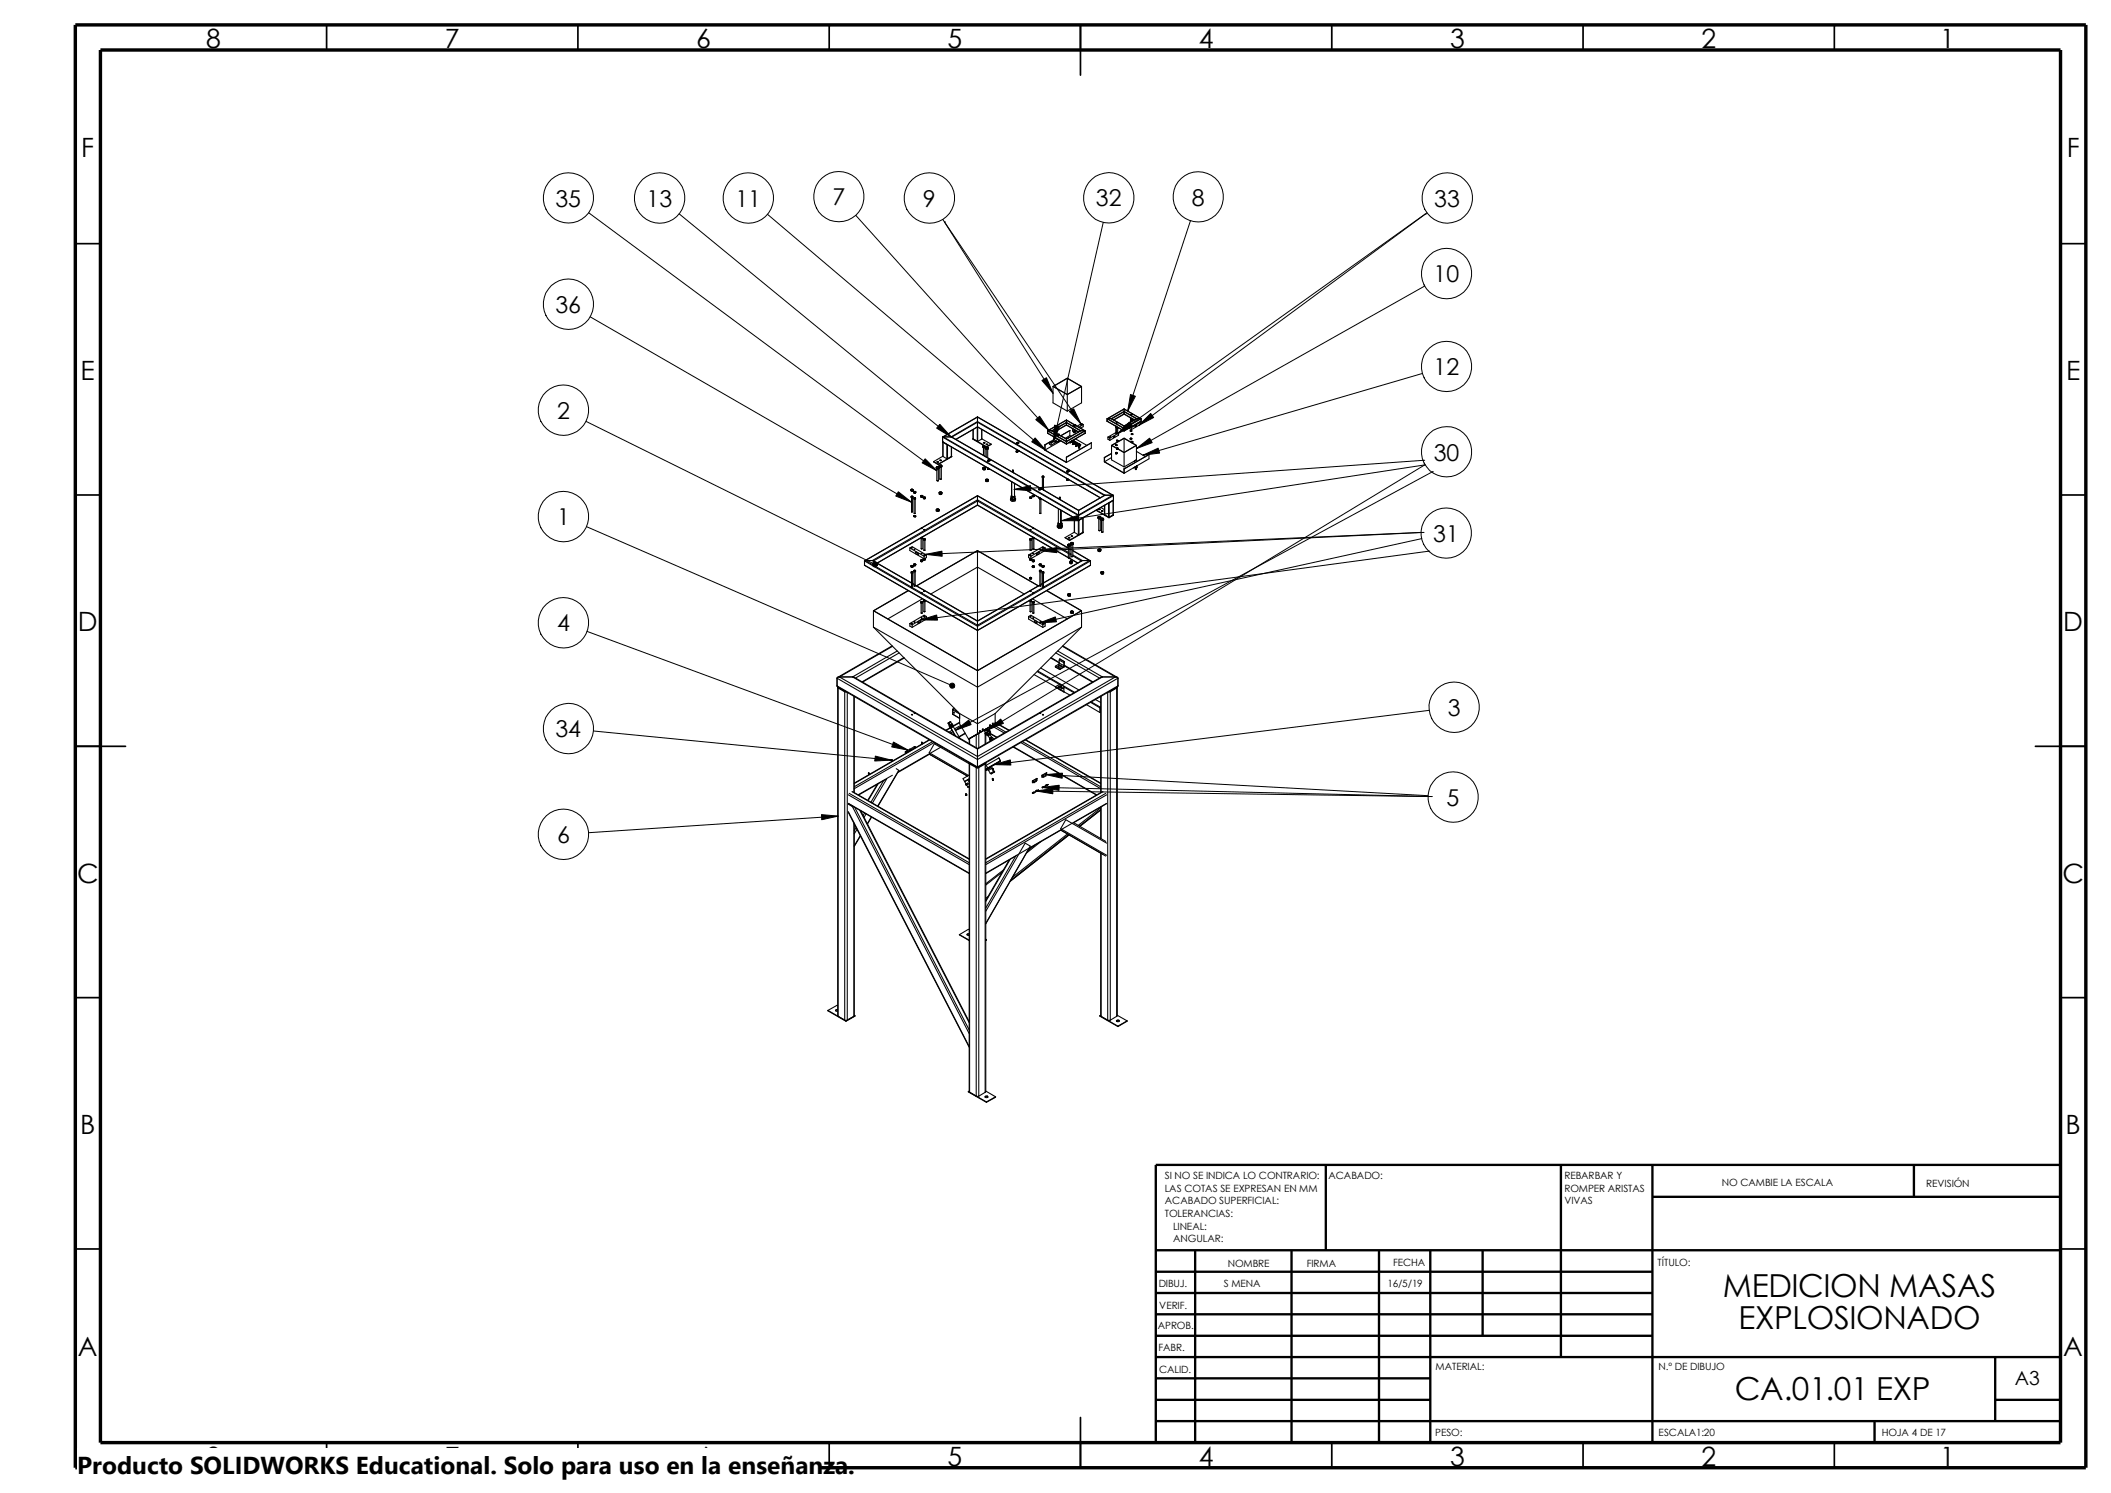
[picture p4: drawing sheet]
<svg xmlns="http://www.w3.org/2000/svg" width="420mm" height="297mm" viewBox="0 0 420 297" stroke-linecap="round" stroke-linejoin="round" font-family="sans-serif">
<defs><g id="words">
<g font-size="6.3">
<text x="342.8" y="258">MEDICION MASAS</text>
<text x="345.9" y="264.4">EXPLOSIONADO</text>
<text x="345.1" y="278.5">CA.01.01 EXP</text>
</g>
<g font-size="5.3">
<text x="41" y="9.6">8</text>
<text x="88.5" y="9.6">7</text>
<text x="138.5" y="9.6">6</text>
<text x="188.5" y="9.6">5</text>
<text x="238.5" y="9.6">4</text>
<text x="288.5" y="9.6">3</text>
<text x="338.5" y="9.6">2</text>
<text x="386" y="9.6">1</text>
<text x="16.2" y="31.3">F</text>
<text x="411.2" y="31.3">F</text>
<text x="16" y="75.6">E</text>
<text x="411.1" y="75.6">E</text>
<text x="15.5" y="125.6">D</text>
<text x="410.5" y="125.6">D</text>
<text x="15.3" y="175.6">C</text>
<text x="410.3" y="175.6">C</text>
<text x="16" y="225.6">B</text>
<text x="411" y="225.6">B</text>
<text x="15.5" y="269.8">A</text>
<text x="410.5" y="269.8">A</text>
<text x="41" y="291.5">8</text>
<text x="88.5" y="291.5">7</text>
<text x="138.5" y="291.5">6</text>
<text x="188.5" y="291.5">5</text>
<text x="238.5" y="291.5">4</text>
<text x="288.5" y="291.5">3</text>
<text x="338.5" y="291.5">2</text>
<text x="386" y="291.5">1</text>
</g>
<text font-size="4.9" x="15.4" y="293.2">Producto SOLIDWORKS Educational. Solo para uso en la enseñanza.</text>
<g font-size="4.6">
<text x="110.5" y="41.1">35</text>
<text x="128.6" y="41.1">13</text>
<text x="146.3" y="41.1">11</text>
<text x="165.6" y="40.9">7</text>
<text x="183.6" y="41.1">9</text>
<text x="218" y="41.1">32</text>
<text x="237.1" y="40.9">8</text>
<text x="285.4" y="41.1">33</text>
<text x="285.2" y="56.1">10</text>
<text x="110.5" y="62.2">36</text>
<text x="285.2" y="74.6">12</text>
<text x="110.8" y="83.3">2</text>
<text x="285.2" y="91.6">30</text>
<text x="110.8" y="104.5">1</text>
<text x="285.2" y="107.8">31</text>
<text x="110.8" y="125.6">4</text>
<text x="288" y="142.4">3</text>
<text x="110.5" y="146.6">34</text>
<text x="287.8" y="160.3">5</text>
<text x="110.8" y="167.7">6</text>
</g>
<text font-size="3.9" x="400.9" y="275.5">A3</text>
<g font-size="2">
<text x="231.8" y="234.6">SI NO SE INDICA LO CONTRARIO:</text>
<text x="231.8" y="237.1">LAS COTAS SE EXPRESAN EN MM</text>
<text x="231.8" y="239.6">ACABADO SUPERFICIAL:</text>
<text x="264.3" y="234.6">ACABADO:</text>
<text x="311.3" y="237">ROMPER ARISTAS</text>
<text x="311.3" y="239.5">VIVAS</text>
<text x="311.3" y="234.5">REBARBAR Y</text>
<text x="342.6" y="236">NO CAMBIE LA ESCALA</text>
<text x="383.3" y="236.2">REVISIÓN</text>
<text x="231.8" y="242.1">TOLERANCIAS:</text>
<text x="233.4" y="244.6">LINEAL:</text>
<text x="233.4" y="247.1">ANGULAR:</text>
<text x="260" y="252">FIRMA</text>
<text x="277.2" y="251.9">FECHA</text>
<text x="329.8" y="251.9">TÍTULO:</text>
<text x="230.5" y="256.1">DIBUJ.</text>
<text x="243.5" y="256.1">S MENA</text>
<text x="244.3" y="252">NOMBRE</text>
<text x="276.1" y="255.9">16/5/19</text>
<text x="230.7" y="260.4">VERIF.</text>
<text x="230.4" y="264.5">APROB.</text>
<text x="230.5" y="268.8">FABR.</text>
<text x="230.6" y="273.2">CALID.</text>
<text x="285.6" y="272.5">MATERIAL:</text>
<text x="330" y="272.5">N.º DE DIBUJO</text>
<text x="285.6" y="285.6">PESO:</text>
<text x="330" y="285.6">ESCALA1:20</text>
<text x="374.4" y="285.6">HOJA 4 DE 17</text>
</g>
</g></defs>
<g fill="none" stroke="#000" stroke-width=".34">
<path d="M65 5v4.9M115 5v4.9M165 5v4.9M215 5v9.9M265 5v4.9M315 5v4.9M365 5v4.9M15 48.5h5M410 48.5h5M15 98.5h5M410 98.5h5M15 148.5h10"/>
<path d="M405 148.5h10M15 198.5h5M410 198.5h5M15 248.5h5M410 248.5h5M65 287v5M115 287v5M165 287v5M215 282v10M265 287v5M315 287v5M365 287v5"/>
</g>
<g fill="none" stroke="#000" stroke-width=".47">
<path d="M263.8 231.7v17M310.6 231.7v38.3M328.8 231.7v55.3M328.8 238.1h81.2M380.8 231.7v6.4M410 231.7h-180v55.3M230 248.7h180M230 257.2h98.8M230 253h98.8M237.8 248.7v38.3M257 248.7v38.3M274.4 248.7v38.3"/>
<path d="M284.6 248.7v38.3M295 248.7v17M230 265.7h98.8M230 261.5h98.8M230 278.5h54.6M230 274.2h54.6M230 270h180M397 278.5h13M397 270v12.7M230 282.7h180M373 282.7v4.3"/>
</g>
<path d="M15 5h400v287h-400zM20 9.9h390v277.1h-390z" fill="none" stroke="#000" stroke-width=".68" stroke-linecap="butt"/>
<g fill="none" stroke="#000" stroke-width=".21">
<path d="M209.5 76.9l2.8 1.6M209.5 76.9l2.8-1.7 2.9 1.7M209.5 76.9v3.2l2.8 1.7M212.3 75.3v6.5M212.3 75.3l-2.8 1.6 2.8 1.6M212.3 75.3l2.8 1.6-2.8 1.6M215.2 76.9v3.2l-2.9 1.7M215.2 76.9l-2.9 1.6M181.2 97.5l.4 .1M181.2 97.5l.2 .2M181.2 97.5h.1M181.2 97.5l.1 .2h.3"/>
<path d="M181.2 97.5l.2 .2h.2M181.3 97.4v.1M181.3 97.4l-.1 .1M181.3 98.8l.1 .3 .2-.3M181.3 97.5h.2M181.3 97.5h.1M181.4 97.5h.1M181.4 97.4h.2zM181.4 98.7h-.1a.15 .15 0 0 0 .1 .2 .15 .15 0 0 0 .2 0v-.1M181.4 99v2.9l.2-.1v-2.8M181.4 97.5v.2M181.4 98.8h.1"/>
<path d="M181.4 97.3l-.1 .1M181.4 97.3l.2 .1M181.5 98.8h.1M181.4 98.7v.1M181.4 98.7l.1 .1M181.5 97.5h.1M181.6 97.6l-.2 .1M181.6 97.4v.1M181.6 97.4h.1M181.6 97.6h.1M181.6 97.5v.1M181.6 97.5h-.1"/>
<path d="M181.6 97.5h.1M181.6 98.7v.1M181.6 97.6v.1M181.7 97.5l-.1 .1M181.7 97.4l-.1 .1M181.7 97.4l-.1 .3M181.7 97.5h.1M181.8 98l.1 .1M181.8 97.9l.3 .1M181.8 97.9h.1M181.8 99.1l.1 .3 .2-.1M181.8 97.8v.2h.3"/>
<path d="M181.9 99.3v2.8l.1 .1M181.9 98h.1M181.9 99v.2h.2v-.2M181.9 99.1h.1M181.9 99l.1 .1M181.9 98v.1M181.9 99v.1M182 98h-.1M182 99.1h.1M182 97.9h-.1h.2M182 97.9h.1M182 97.9l-.1-.1h.1l.1 .1"/>
<path d="M182.1 97.9l-.2-.1 .2 .2M182.1 98h.1M182.1 97.9h.1M182.1 99.3l-.1 2.9M182.1 99h.1M182.1 97.9l.1 .1M182.1 98.1h-.2M182.1 97.8l.1 .2M182.1 98v.1M182.2 98l-.1 .1M182.2 99.1l-.1 .2M182.2 97.9v.1"/>
<path d="M183.2 98.8l.1 .1M183.2 98.6v.2h.3M183.2 98.7l.3 .1M183.3 98.7h.1M183.3 98.7h.2M183.3 98.8h.1M183.3 98.8v.1M183.4 98.6l-.1 .1M183.4 98.7h.1M183.4 98.7l-.1-.1h.1l.1 .1M183.5 98.7l-.2-.1 .2 .2M183.5 98.8h.1"/>
<path d="M183.5 98.7h.1M183.5 98.9h-.2M183.5 98.6l.1 .1M183.6 98.7l-.1-.1h-.3l.1 .2h.2M183.6 98.8l-.1 .1M183.6 98.7h.1M183.6 98.8h.1M183.6 98.7l-.1 .2M183.6 98.7v.1M183.7 99l.2 .1 .2-.1M183.7 99h.1M183.8 98.9l-.1 .1 .1 .1 .3-.1"/>
<path d="M183.9 99.1h.1M183.9 99.1v.1M184 99h-.2h.2M184 98.9h-.2l.2 .1M184 99h.1M184 98.9h.1M184 98.9l-.2 .1h.2M184 98.9v.1M184.1 99.2h-.2M184.1 99.1h-.4l.2 .1M184.1 99.1v.1M184.1 98.9h.1"/>
<path d="M184.1 99.1h.1M184.1 98.9l-.3-.1-.1 .2M184.1 99h.1M184.1 98.9v.2l-.4-.1M185.8 91.8l.8 .6M185.8 91.8l.8 .5M186.3 93h.1M186.3 93l.1 .3M186.3 93l.2 .1M186.3 93l.1 .1M186.4 93.1h.1M186.4 93.1v.1"/>
<path d="M186.4 93.1v2.5h.2M186.4 93.3h.2M186.4 92.9l-.1 .1M186.4 91.9l.2-.1 .1 .1zM186.4 95.6h.2M186.4 91.9h.3M186.5 93.1l.1 .1M186.6 92.8l.2 .1M186.6 92.8l-.2 .1M186.6 93.2v2.4M186.6 92.3v.1M186.6 95.6h.1"/>
<path d="M186.7 93.1h-.2M186.7 93.1l-.1 .1M186.8 93.2l-.2 .1M186.8 92.9l-.1 .2M186.8 92.9l.1 .1M186.9 92.7l.2 .1M186.9 92.7v.1M186.9 92.8v.1M186.9 92.6v.1M186.9 93l-.2 .1M186.9 98v.1M186.9 98.1v.2l.1 .1"/>
<path d="M186.9 98.1h.1M186.9 92.8h.1M186.9 92.6v.2M186.9 93l-.3 .3M186.9 92.8h.2M186.9 92.9l.3 .1M186.9 92.5v.2M186.9 92.5v.1M186.9 98.1h.3M186.9 98.1l.1 .1M187 92.9v2.4h.2M187 91.5l.3 .1-.2 .1z"/>
<path d="M187 91.6h.2M187 98h.2zM187 97.9l.3 .1-.3 .1zM187 98.2v.2M187.1 92.8h.1M187.1 95.3h.1M187.1 97.9l-.2 .1M187.1 97.9h.2M187.2 92.5l.2 .1M187.2 92.5h-.3M187.2 98.1l-.2 .1M187.2 98.1h.1"/>
<path d="M187.2 95.3h.1M187.2 92.8v.2M187.3 92.8h-.2M187.3 92.8h-.1M187.3 92.9l-.1 2.4M187.3 97.9l.1 .1M187.3 92.9l-.1 .1M187.3 98.3l-.3 .1M187.3 98.1v.2M187.4 92.6l-.1 .2M187.4 92.9l-.2 .1M187.4 92.6v.1"/>
<path d="M187.4 98l-.2 .1M187.4 98l-.1 .1M187.4 92.7l-.1 .1M187.4 98l-.1 .3M187.4 98h.1M187.4 92.7l-.1 .2M187.5 87.9h.1M187.5 87.9l27.1 15.6M187.5 87l27.1 15.6M187.5 87v.9M187.6 87.9v.1M187.6 87.9v2.9"/>
<path d="M187.6 90.8l-1.8 1M187.6 88l.8 .4M187.6 90.8l.8 .5M187.6 88v2.8M187.7 86.9l-.2 .1M187.7 86.9l26.9 15.5M187.7 86.9h1.5M188.4 88.4h.1M188.4 91.3h.1M188.4 88.4v2.9M188.5 88.4v2.9M189.2 86.9l17.8 10.2"/>
<path d="M189.3 88.9v1.9M189.3 90.8l-.8 .5M189.3 90.8h.1M189.4 90.8l-2.8 1.5M189.4 90.8h.1M189.4 90.8l-2.8 1.6M193.6 87.3h.1M193.6 85.4v2l2.7 1.5M193.6 87.3l2.7 1.6M193.6 85.4v1.9M193.6 87.3l.8 .5M194.4 87.8v-2.8l.1 2.8"/>
<path d="M194.4 87.8h.1M194.5 83.9v.1M194.5 82.9v.1M194.5 84.9h.1M194.5 98.6h.1M194.5 99.4v.3M194.5 82.9l27 15.7M194.5 84.9l24.4 14.1M194.5 82.9l-6.9 4M194.5 84.9l-4.3 2.5M194.5 98.6l-22.5 12.9M194.5 98.6l18.1 10.4-6.9-3.9"/>
<path d="M194.5 84l25.2 14.6M194.5 84l-5.1 3M194.5 99.7l-20.7 11.9M194.5 99.4l18.1 10.5M194.5 99.7l18.1 10.4M194.5 83l26.9 15.5M194.5 83.9l25.3 14.6M194.5 83v.9M194.5 84v.9M194.5 98.6v.8M194.5 99.7v.8M194.5 83.9l-5.3 3"/>
<path d="M194.5 83l-6.8 3.9M194.5 98.6l-11.1 6.4M194.5 99.4l-20.9 12.1M195.3 87.3l1.9 1M195.3 85.4v1.9M195.3 87.3l-.8 .5M195.5 88.7l.1 .1M195.5 93.2l.2 .3M195.5 93.2h.1M195.5 88.7l.1 .3M195.6 88.8l.1 .1M195.6 88.8v.1"/>
<path d="M195.6 88.9v.1M195.6 93v.2M195.6 93l-.1 .2M195.6 88.9h.1M195.6 88.6v.2M195.6 88.6h.1zM195.6 89l.3 .1M195.6 88.6l-.1 .1M195.6 93.2l.3 .1M195.6 93.2l.1 .1M195.7 88.1l.2-.1 .1 .1zM195.7 88.1h.3"/>
<path d="M195.7 93l.3 .1-.3 .1zM195.7 89v1.6M195.7 93l.2 .1-.2 .1zM195.7 88.9h.2M195.7 93.3h.2M195.7 93h-.1M195.7 93h.3M195.7 93.3v.2M195.9 88.9v.2M196 89v1.8M196 88.9h.1M196 88.9h-.3"/>
<path d="M196 88.9h-.1M196 88.9h.1l-.2 .2M196 93.4l-.3 .1M196 93.2l-.1 .1M196 93v.1M196 93l.1 .1M196 93.2v.2M196 89l-.1 .1M196 93.1l-.1 .2M196 93.1v.1M196.1 89.1h.1M196.1 93.1l-.1 .3"/>
<path d="M196.1 93.1h-.1M196.1 95.5v.2l.2 .1M196.1 95.5h.1M196.1 89.1l.1 .3M196.1 89.1l.2 .1M196.1 89.1l.1 .1M196.1 95.4l.1 .1M196.1 95.4v.1M196.2 89.2h.1M196.2 89l-.1 .1M196.2 89.4h.2M196.2 89.2v.1"/>
<path d="M196.2 95.5l.2 .1M196.2 95.5l.1 .1M196.2 89.2v.2M196.2 88.4h.3M196.2 89.4v1.5M196.3 88.9h.1M196.3 89.2l.1 .1M196.3 95.3l-.2 .1M196.3 95.3l.3 .1M196.3 95.6v.2M196.4 88.9l.2 .1M196.4 88.9l-.2 .1"/>
<path d="M196.4 95.6h-.1M196.4 95.6h.2M196.4 89.3v.1M196.5 91.6l.1 .2h.2v-.2M196.5 93.2l.1 .2M196.5 89.4v1.7M196.6 89.2h-.3M196.6 89.2l-.2 .1M196.6 93.3h.1M196.6 93.1v.2l.1-.1M196.6 93.1l.1 .1M196.6 95.8h-.3"/>
<path d="M196.6 95.4v.1M196.6 95.4h.1M196.6 93.1v.1M196.6 95.6v.2M196.6 89v.2M196.6 89.3l-.1 .1M196.6 93.4h.1M196.6 93.2h-.1l.2 .1M196.6 95.5l-.2 .1M196.6 95.5v.1M196.6 91.7h.1M196.6 93.3v.1"/>
<path d="M196.6 91.6h.1M196.6 91.6v.1M196.6 91.6l.1 .1M196.6 89.2h.1M196.6 95.4v.4M196.6 89.2v.1M196.6 89.3l-.2 .1M196.7 93.2h.1M196.7 91.5v.1M196.7 91.6l-.1 .1M196.7 91.6v.1M196.7 93.3h.1"/>
<path d="M196.7 93.2v.1M196.7 93.2v.2M196.8 91.6h-.3l.2 .1M196.8 93.2l-.1 .2M196.8 93.2l-.1 .1M196.8 93.3h.1M196.8 93.2v.1M196.8 91.5h.1M196.9 91.5h-.1M196.9 91.4v.1M196.9 91.4v.2l-.2-.1 .3-.1M197 91.5v.2h-.2"/>
<path d="M197.2 88.3l-.9 .6M201 99.3v.2l.4 .2M201 99.3l.2 .1M201.1 99.1l.1 .3M201.1 99.1l-.1 .2M201.2 99l-.1 .1zM201.2 98.7v.3l.3 .1-.1 .3-.1-.2M201.2 99.4l.5 .1M201.2 99.4l.2 .1M201.3 95.8v3M201.3 99.1v.2l.2 .1 .3-.2M201.3 98.6a.31 .31 0 0 0 .2 .3 .31 .31 0 0 0 .3-.3"/>
<path d="M201.3 98.8h.4M201.3 99.1l.1 .2zM201.4 99.5v.2M201.5 93.6h.1M201.5 93.6v.3M201.6 94h.1M201.6 93.6v.4M201.7 99.5h-.3M201.7 98.8h.1M201.8 99.2v.1M201.8 99l.2 .3M201.8 99l.3 .2"/>
<path d="M201.8 96.1v2.6l-.1 .1h-.4M201.8 99.2l-.4 .1M201.8 99v.2M201.9 99.7h-.5M201.9 99.4l-.2 .1M201.9 98.7l-.1 .3M201.9 99.4v.3M202 99.3l-.3 .2M202 99.3l-.1 .1M202.1 99.2l-.2 .5M202.1 99.2l-.1 .1M202.2 89.8l.1 .2"/>
<path d="M202.2 89.8h.1M202.2 88.1h.3zM202.2 88.2l.1 .1h.1l.1-.1M202.3 88.1l-.1 .1h.2M202.3 89.8v.1M202.3 89.5v.2h-.1l.2 .1M202.3 88.2h.1M202.3 90h.1M202.3 88.1v.1M202.3 89.9v.1M202.3 88.1l.1 .1M202.3 89.9h.1"/>
<path d="M202.4 89.8l-.2-.1 .2 .1M202.4 89.8h.1M202.4 88.1v.1M202.4 89.6v.1M202.4 89.6l.2 .1M202.4 89.7h.2M202.4 89.7v.1M202.4 89.7h.1M202.4 88.1h.1M202.4 89.8v.2M202.5 88l.2 .1h-.2zM202.5 88l-.1 .1h.2"/>
<path d="M202.5 89.8h.1M202.5 89.7l-.1 .3M202.5 89.6l.1 .1M202.5 89.7l-.1 .1M202.5 89.7v.1M202.5 89.5v.1M202.5 89.7h.1M202.5 88l.1 .1M202.5 88.1h.1M202.5 88v.1M202.6 88.1h.1M202.6 89.7h-.1"/>
<path d="M202.6 89.7h.1M202.6 89.6v.1M202.6 88v.1M202.6 89.8h-.1M202.6 88h.1M202.6 89.7v.1M202.7 88.1l-.1 .1h-.1M202.7 89.7l-.1 .1M202.7 89.7h-.1M204.9 98.9l.2-.1 .1 .2-.3 .1zM204.9 99v.1h.3M204.9 98.9v.2h.3"/>
<path d="M204.9 98.9l.3 .1zM204.9 99h.2M205 99l.1-.1v.1M205.1 99l.1 .1M205.1 99h.1M205.1 99v.1M205.2 99.1h.1M205.2 98.9v.2M205.3 99l-.1 .1M205.4 98.7l.3 .1M205.4 98.6v.2h.3M205.5 98.7v-.1l.2 .1"/>
<path d="M205.5 98.7h.2M205.7 98.7h.1M205.7 98.7v.1M205.7 98.7l-.3-.1 .3 .1M205.7 98.8h.1M205.7 98.7v-.1h-.3l.3 .2M205.7 98.6v.2M205.8 98.7l-.1 .1M206.7 97.3h.2zM206.7 97.3v.2l.3-.1M206.7 99l.1 .1M206.8 97.2l-.1 .2h.1l.2-.1-.1-.1"/>
<path d="M206.8 97.3h.1M206.8 99.1h.1M206.8 99v.1M206.8 99.1h.2M206.8 99.1l.3 .1v3M206.8 99.1l.1 .3 .2-.1M206.8 97.2v.1M206.8 97.2l.1 .1M206.9 99.3v2.9h.2M206.9 97.2l-.1 .1M206.9 99.1h.1M206.9 97.1l.2 .1h-.2z"/>
<path d="M207 97.1l-.1 .1h.2M207 97.4h.1l.1-.2 7.4 4.3M207 97.2h.1M207 97.3v.1M207 99.1h.1M207 97.1v.1M207 97.1l.1 .1h-.1M207.1 97.2h.1M207.1 97.1h.1M207.1 97.1v.1M207.2 97.2l7.4 4.4M207.3 94.7l.4 .1-.3 .1z"/>
<path d="M207.3 94.8l.1 .2h.2l.1-.2M207.4 95v2.4M207.4 94.8h.1M207.4 94.8h.2M207.5 94.8h.1M207.6 95v2.5h.1h-.1M207.9 89.5l4.3 2.5M208.4 86.2h.1M208.4 86.2l3.8 2.1M208.4 85.7l3.8 2.2M208.4 85.7v.5M208.5 85.7h-.1"/>
<path d="M208.5 85.7h.8M208.5 85.7l3.7 2.1M208.8 88v.3l.3 .3M208.8 88l.3 .1M208.8 88l-.9 .5v1M208.8 88l-.9 .5M209 88h.1zM209.1 88.1v.5M209.2 87.8l.1 .1zM209.3 85.7h.1M209.3 85.7l1.2 .7M209.9 87.8l.1 .1"/>
<path d="M209.9 87.8l.2-.1a.15 .15 0 0 1 0 .2 .15 .15 0 0 1-.3 0zM210.1 87.2l-1.3 .8M210.3 86.6h.3zM210.3 86.6l.1 .2 .2-.2h.2M210.3 86.5l.3 .1-.2 .1zM210.4 86.6h.1M210.4 87.9h.1M210.4 87.8h.1M210.4 87.8v.1M210.5 86.4v.2M210.5 86.6h-.1M210.5 87.4l-1.4 .7"/>
<path d="M210.5 86.4h.3l-.2 .1zM210.5 86.4l.1 .1h.1v-.1M210.5 86.4h.3M210.6 87.8h-.1M210.6 87.8h.1M210.6 87.7l-.1 .1M210.6 86.4h.1M210.7 86.4h.1M210.7 86.4v.1M210.7 87.8h.1M210.7 87.7h-.1l.1 .1M210.7 87.6v.1"/>
<path d="M210.8 87.6l-.1 .1M210.8 98.9v.1M210.8 86.4v.2M210.8 99v.3M210.8 98.9h.1M210.8 86.5l1.4 .8M210.8 86.6l1.4 .7M210.8 87.6h.1M210.8 99h.1M210.9 87.6l-1.8 1M210.9 98.9l-.1 .1M210.9 99.4h.1"/>
<path d="M210.9 99v.4M211.1 87.7l-3.2 1.8M212.2 87.8v.1M212.2 88.3h.1M212.2 87.3h.1M212.2 83.6h.1M212.2 84v.1M212.2 84.5h.1M212.2 83.6l1.6 .9M212.2 84.5l2.4 1.4M212.2 83.6l-3.8 2.1M212.2 84.5l-2.4 1.4"/>
<path d="M212.2 84l1.3 .8M212.2 84.1l2.8 1.6M212.2 84.1l-2.9 1.6M212.2 84.5l-2.5 1.4M212.2 83.6v.9M212.2 87.3v.5M212.2 87.9v.4M212.2 84l-2.9 1.7M212.2 83.6l-3.7 2.1M212.2 93.8l.1 .1h.2v-.1M212.2 95.4l.1 .1M212.2 95.4h.1"/>
<path d="M212.3 95.4v.1M212.3 95.2v.2h.2M212.3 95.3l.1 .1M212.3 93.7v.1M212.3 95.2v.1M212.3 93.8h.1M212.3 93.7l.1 .1M212.3 95.5h.2M212.3 95.3l-.1 .1h.3M212.3 95.5h.1M212.4 95.4l-.1 .1M212.4 95.4h.3"/>
<path d="M212.4 95.3h.1M212.4 95.4h.1M212.4 93.6v.2M212.4 95.3v.1M212.4 95.3l.1 .1M212.5 93.7v.1M212.5 95.4h.1M212.5 95.4v.1M212.5 93.7l-.3 .1h.3M212.5 95.3v.2M212.5 95.3v.1M212.6 93.6h.1"/>
<path d="M212.6 93.6l-.1 .1M212.6 87.1h-.1M212.6 93.6v.1M212.7 93.6v.1M212.7 93.6h-.3l.3 .1M212.7 93.6v.2h-.2M212.8 88l.2 .1h-.1zM212.8 88.1h.1M212.8 88.1h.2M212.9 85.6v1.1M212.9 85.6h.1M212.9 86.7l-1 .5"/>
<path d="M212.9 86.7l.2 .1M212.9 85.6l-1.9 1.1M213 87.8l-.1 .1M213.1 87.9h.1M213.1 87.8l-.1 .1M213.2 87.7v.1M213.2 87.8l-.1 .1M213.2 87.8h.1M213.2 87.8v.1M213.2 87.9l.2 .1M213.3 87.9l.1 .2M213.3 87.7h.1"/>
<path d="M213.3 87.7l-.1 .2M213.3 87.7l-.1 .1M213.4 88.1h.2M213.4 87.6v.3zM213.4 88.1h.1M213.4 88.3l.2 .1h-.2zM213.4 88.3v.1M213.4 88.3l.2 .1M213.4 85.3v.4l.4 .2 .3-.2M213.4 88v.1M213.4 87.6h.1M213.4 87.7h.1"/>
<path d="M213.4 87.6v.3M213.5 87.7h.1M213.5 87.6l.3 .2M213.5 87.6l.2 .2M213.5 87.6l.2 .2-.2 .1 .2-.1M213.5 88.2l.2 .1zM213.5 85.8l.2 .2M213.5 85.8h.1M213.5 84.7l.1 .2 .2-.1v-.1M213.5 85.8l.2 .1M213.6 88.1h.2l-.1 .2M213.6 84.6h.1"/>
<path d="M213.6 84.7h.1M213.6 86h.1M213.6 86.1h.2M213.6 85.9h.1M213.7 86h.1M213.7 87.9l-.1 .2M213.7 88.1h.1M213.7 88h.1M213.7 88v.1M213.7 87.8h.1M213.7 84.9l1.4 .8M213.7 84.7h.1"/>
<path d="M213.7 85.9v.1M213.7 87.9h.1M213.7 88l.1 .1M213.7 85.9h.1M213.8 88.3h.1M213.7 87.9h.2M213.7 87.8l-.3 .2 .3-.2M213.7 84.6v.1M213.7 87.8v.1M213.7 84.7h-.1M213.7 87.9v.1M213.7 87.8l.9 .5"/>
<path d="M213.8 87.9l.2 .1v.3M213.8 85.9h.1M213.8 88v.1M213.8 84.5h.1M213.8 85.5v.4M213.8 85.9l-.1 .1M213.8 87.8h-.1M213.8 87.8l.9 .5M213.8 84.8h.2v-.2l1.9 1.1M213.8 84.6h.1M213.8 85.9h.2M213.8 88.1h.1"/>
<path d="M213.8 88.1l.1 .1M213.8 84.6h.2M213.9 85.9h.1M213.9 87.9l.1 .2M213.9 84.5v.1M213.9 87.9l-.1 .1M214 84.6h.1M213.9 88.3l.3 .1M213.9 88.2l-.1 .1M213.9 88.1v.1M213.9 88.2v.1M213.9 85.9h-.1"/>
<path d="M214 84.6l-.3 .2-.1-.2M214 85.9h-.2M214 88.3l.1 .2M214 88.3h.1M214 84.6h-.1M214 87.3l2.2 1.3M214 84.5l-.1 .2-.1-.2M214 88.1l-.1 .2M214 85.8h.1M214 85.8l-.1 .1M214 88.1h-.1M214 88.4l.1 .1"/>
<path d="M214 88.7v.1M214 88.7l.2 .1M214 84.7l1.8 1M214.1 85.7l-.1 .1M214.1 88.7l.1 .1h-.2zM214.1 88.4v.1M214.1 88.5l.3-.1-.2 .2M214.2 88.4l-.1 .1M214.2 88.3h.1M214.2 88.3v.1M214.2 88.3l.2 .1M214.4 88.6h.1"/>
<path d="M214.3 88.3h.3l-.1 .3M214.3 88.3l.1 .1M214.4 88.4h.1M214.4 88.4l.1 .2M214.4 88.3l.1 .1M214.4 88.3h-.2M214.4 88.3h-.1M214.5 88.6h-.1M214.5 88.4v.2M214.5 88.6h.1M214.5 88.6l.1 .2M214.5 88.4h.1"/>
<path d="M214.6 88.8h.2M214.6 89.1h.2M214.6 88.6h.1M214.6 88.3v.3M214.7 88.3h.1M214.7 88.4h.1M214.7 88.3v.3M214.7 88.3h-.1M214.7 88.3l.3 .2M214.7 88.3l.2 .2M214.7 88.3l.2 .2-.2 .1M214.7 85l.1 .1"/>
<path d="M214.8 88.3l-.1 .1M214.8 88.6h.1M214.8 88.7l-.2 .1M214.8 88.6v.1M214.9 88.5l-.2 .1M214.9 88.6l-.1 .1M214.9 88.5h.1M214.9 88.6h.1M215 84.5h.1zM215 88.5l-.4 .2 .2-.1M215 88.5l-.2 .1M215.1 85.7l-2.9 1.6"/>
<path d="M215.1 85.7h.7M215.2 84.4h.1zM215.5 84.5v.4l-.5 .3M215.5 84.5l-.3-.3-.9 .6M215.5 84.5l-.9 .5M215.8 85.7h.1M215.8 85.7l-3.6 2.1M215.9 86.2l-3.7 2.1M215.9 85.7l-3.7 2.2M215.9 85.7v.5M217.1 88.1h.1M217.1 88.1l-4.9 2.8v1.1"/>
<path d="M217.1 88.1v1.1l-4.9 2.8M217.1 88.1l-4.9 2.9M219.7 91v.9l3.9 2.2M219.7 91h.1M219.7 91l1.4-.8-1.3 .8M219.8 91v.9M219.8 91.9l3.8 2.2M219.8 98.5l-5.2 3M219.8 98.5l-5.2 3.1M219.8 98.5h1.6M220.3 83.8l3.3 1.9M220.3 83.3l3.3 2"/>
<path d="M220.3 83.3v.5M220.3 83.3h.1M220.3 83.3h.8M220.3 83.3l3.3 1.9M220.4 87l.4 .2M220.4 87v.4l.4 .2M220.6 87h.2zM220.8 87.2v.4M220.9 86.9h.1zM221.1 83.3h.1M221.1 83.3l2.5 1.5M221.1 91l-1.3 .9"/>
<path d="M221.1 88.6v2.9l2.5 1.4M221.1 88.6l1.1 .6M221.1 88.6l2.5-1.4 2.5 1.4M221.4 98.5l.1 .1M221.4 98.5l-6.8 3.9M221.5 99.5v.1M221.5 99.6v2.8M221.5 99.5l-6.9 4M221.5 99.6l-.8 .4M221.5 99.5h.1M221.5 86.9l.2-.2a.15 .15 0 0 1 .1 .2 .15 .15 0 0 1-.3 0zM221.5 98.6l-6.9 4"/>
<path d="M221.5 98.6v.9M221.5 86.9l.2 .1M222 90.1h.1M222 90.1v.2M222 84.8l.2 .1zM222 84.8v.2h.2M222 88.5v.1h.2l-.2-.1M222 88.5h.1M222 90.1l.1 .1M222 90.1v.1M222 88.6h.3M222 88.5l.2 .1z"/>
<path d="M222 86.1l-1.6 .9M222 90.2h.1M222 90v.1M222 90h.2M222 90l.2 .1zM222 90.1h.2zM222 84.8h.1M222 86.2h.2zM222 88.5v.1M222 84.2h.2zM222 84.2h.2M222 86.2h.2"/>
<path d="M222 90.2v.1M222 84.8l.1 .1M222 84.8l.2 .1M222.1 84.8h-.1M222.1 90.2h.1M222.2 89.2h.1M222.2 89.2v.2M222.2 85l.2 .1zM222.2 87.7h.3M222.2 87.6h.1M222.2 87.7h.1M222.2 89.2l.1 .1"/>
<path d="M222.2 89.2h.2zM222.2 89.2v.1M222.2 90.3h-.2M222.2 90.1l-.1 .1M222.2 90v.1M222.2 90.1v.1M222.2 84.9v1.3l-.2-.1v-1.1M222.2 87.6l.2 .1zM222.2 90.2v.1M222.2 89.3h.1M222.2 89.1v.1M222.2 89.1l.2 .1"/>
<path d="M222.2 90.1v.2M222.2 85.1h.1M222.2 87.6v.1M222.2 84l.2 .1zM222.2 84.1h.2M222.2 85.9v.1M222.2 90.1h.1M222.2 85.1h.2M222.2 89.3v.1M222.3 85.1h.1M222.3 89.3h.1M222.4 85.3v.8"/>
<path d="M222.4 86.1h.1M222.4 89.4h-.2M222.4 89.2l-.1 .1M222.4 89.2h.1M222.4 89.2v.1M222.4 89.3v.1M222.4 85.1v.2l-.2-.1M222.5 87.7h.1M222.5 89.2l-.1 .1M222.5 89.2h-.1M222.5 86.1l-1.7 1.1M222.5 86.1v.5l-1.7 1"/>
<path d="M223.6 85.2v.1M223.6 85.7h.1M223.6 84.8h.1M223.6 81.4h.1M223.6 81.8v.1M223.6 82.3v.1M223.6 81.4l3.4 1.9M223.6 82.4l2.1 1.2M223.6 81.4l-3.3 1.9M223.6 82.4l-2 1.2M223.6 81.9l2.5 1.4M223.6 82.3l2.1 1.2"/>
<path d="M223.6 81.9l-2.4 1.4M223.6 82.3l-2 1.2M223.6 81.4v.4M223.6 81.9v.4M223.6 84.8v.9M223.6 87.2v5.7M223.6 81.4l3.3 1.9M223.6 81.8l2.6 1.5M223.6 81.8l-2.5 1.5M223.6 87.2l2.5 1.4-2.5 1.4-1.1-.7M223.6 87.2l-2.4 1.4 1 .6M224.7 85.1v.2l.4 .2"/>
<path d="M224.9 87.2v.1M224.9 87.2l.1 .3M224.9 87.3h.1M224.9 85.7l.1-.1 .2 .1zM224.9 85.6h.1M224.9 87.2h.2zM224.9 85.7h.2zM225 85.7h.1M224.9 83.1v.9M224.9 85.6l.1 .1M225 87.3h.1M225 87.2h-.1"/>
<path d="M225 87.2h.1M225 87.2l.1 .1zM225 85.7h.1zM225 82.5h.1zM225 82.5h.1M225 87.3v.2M225 85l.1 .1M225 85.7h-.1h.3M225.1 87.9v.1M225.1 84.9l-.1 .1M225.1 86.3h.1M225.1 83.2v.7"/>
<path d="M225.1 85.1v.4M225.1 88h.2M225.1 88h.1M225.1 87.4l-.1 .1M225.1 87.3h-.1M225.1 87.2v.1M225.1 87.3h.1M225.1 87.2h.1M225.1 83.4l.1 .1 .1-.1M225.1 86.3l.2 .1zM225.1 83.4h.2M225.1 87.3v.1"/>
<path d="M225.2 87.8l-.1 .1M225.2 87.8h.1M225.2 87.9h.1zM225.2 87.2l-.1 .2M225.2 83.4h.1M225.2 86.3v.1h.2M225.2 86.3h.1M225.2 86.3l-.1 .1M225.2 86.3l.1 .1zM225.2 82.3l.1 .1zM225.2 82.4h.1M225.2 83.6v.3"/>
<path d="M225.2 88v.1M225.2 87.2l-.1 .1M225.3 88h-.1M225.3 88h.1M225.3 84.8h-.1M225.3 83.4h.1M225.3 83.6v.2M225.3 88.1h-.1M225.3 87.9v.1M225.3 87.8v.1M225.3 88.1h.1M225.3 87.8l.1 .1"/>
<path d="M225.3 88v.1M225.4 83.4l-.1 .2-.2-.1M225.4 87.9l-.1 .2M225.4 87.9h-.1M225.6 93l-.1 .1M225.7 91.8h.1M225.8 91.7h.1M225.8 93l.1 .1 .3-.1M225.8 93l.2 .2 .2-.2M225.8 84.8l.2-.2a.15 .15 0 0 1 0 .3 .15 .15 0 0 1-.2-.1zM225.8 92.9v.1M225.8 92.9v.1l.2 .1 .1-.1v-.1"/>
<path d="M225.8 92.9h.1M225.8 84.8l.2 .1M226 92.9h.1M225.9 93.1l.1 .3h.1v-.3M225.9 92.9h.1M225.9 91.6h.1M225.9 92.8v.1M226 92.9l.1 .1M226.1 92.8h.1M226 92.9v.1M226.1 93h.1M226.1 91.5h.1"/>
<path d="M226.1 91.5l-.2 .1M226.1 88.6v2.9M226.1 89.8l1.8 1M226.1 88.6l-2.5 1.4-1.2-.7M226.1 91.5l-2.5 1.4M226.1 92.9l.1 .1M226.1 92.9h-.2M226.1 92.7v.1M226.1 92.8v.1M226.1 83.3l-2.5 1.5M226.2 92.7h-.1M226.2 92.8h-.1"/>
<path d="M226.2 83.3h-.1M226.2 92.7l-.1 .2M226.2 83.3l-2.6 1.5M226.2 83.3h.7M226.4 84.1v.1M226.7 84h-.1M226.7 83.9l.2 .1M226.9 84l-1.8 1.1M226.9 84v.5l-1.8 1M226.9 83.3h.1M226.9 83.3l-3.3 1.9M227 83.8l-3.4 1.9"/>
<path d="M227 83.3l-3.4 2M227 83.3v.5M228.6 90.4l-5 2.9v.8M228.6 90.4v.9l-5 2.8M228.6 90.4l-5 2.9M228.6 90.4h.1M172 112.4v.1M172 112.4l22.5 13M172 111.6l22.5 13M172 111.6v.8M172.2 111.5l-.2 .1M172.2 111.5h1.4"/>
<path d="M172.2 111.5l9.2 5.3M173.6 111.5l7.8 4.5M180.7 117.5l-6.9 4M180.7 117.5l-6.9 4 20.7 11.9 20.6-11.9-6.9-4M181 109l2.9 1.7M181 109l.5-.2 2.8 1.6M181 109v.5l2.7 1.6M181.2 112.6l.4 .1M181.2 112.6h.1M181.3 112.7l.1 .2M181.3 113.8l.1 .3 .2-.1v-.2M181.3 112.6l.2-.1 .1 .1z"/>
<path d="M181.3 113.8h.3l-.2 .1zM181.3 112.5v.2h.3M181.4 112.6h.1M181.4 101.8h.1M181.4 113.7l-.1 .2h.3v-.2M181.4 114.1v2.8h.1M181.4 116.9h.1M181.4 112.6v-.1l.1 .1M181.4 109h.1zM181.4 113.9h.1M181.4 112.7v.2M181.4 113.8v.1"/>
<path d="M181.5 113.9h.1M181.5 116.9h.1M181.5 116.9l1.8 1M181.5 112.6h.1M181.5 113.8l-.1 .1M181.5 113.8v.1M181.5 112.6l.1 .1M181.6 114.1l-.1 2.8M181.6 112.7h.1M181.6 116.1l.3 .1M181.6 116.1l.3 .2M181.6 112.6l-.1-.1-.3 .1 .4 .1"/>
<path d="M181.6 112.8l-.2 .1M181.6 112.5v.2M181.6 112.6v.1M181.6 112.7v.1M181.7 112.7l-.1 .1M181.7 112.6l-.1 .1M181.8 102.7h.3M181.8 102.7l.2-.2 .2 .1-.1 .1M181.8 112.4l.1 .2M181.8 102.7v.1h.3M181.8 112.3l.1 .1h.2M181.8 112.3h.1"/>
<path d="M181.8 113.5l.1 .2h.2M181.8 102.6v.1l.3 .1M181.8 112.2v.2h.3M181.9 113.7v2.8h.1M181.9 102.7h.2M181.9 109.3h.1zM181.9 112.3h.2zM181.9 112.4h.1M181.9 112.4h.2M181.9 113.5v.1h.2M181.9 116.5h.1M181.9 102.2h.1"/>
<path d="M181.9 113.5l.1 .1M181.9 113.5h.1M181.9 112.4v.2M182 112.2l-.1 .2M182 112.2l.1 .1M182 112.2l-.1 .1 .2 .1M182 102.2h.1M182 113.5h-.1M182.1 102.7l-.2-.1 .2 .1M182.1 112.4h.1M182.1 113.7l-.1 2.8M182.1 102.7h.1"/>
<path d="M182.1 112.3h.1M182.1 112.3l-.2-.1v.2M182.1 102.7v.1M182.1 112.3v.2M182.1 113.5h.1M182.1 116.4l12.4 7.1M182.1 116.4l12.4 7.2M182.1 112.3v.1M182.1 112.4v-.2h-.3l.1 .2h.2M182.1 112.5l-.2 .1M182.1 113.5v.1M182.1 102.6l.1 .1"/>
<path d="M182.1 112.2l.1 .2M182.1 102.8h.1M182.2 112.4l-.1 .1M182.2 113.5l-.1 .2M182.2 102.7v.1M182.2 112.4h.1M182.2 109.8a.37 .37 0 0 1 .4 .1 .37 .37 0 0 1 0 .5l-.4-.2zM182.2 112.3v.1M182.7 110.1l-.2 .1M183.2 111.5l.3-.1v.1M183.2 111.5l.3 .1M183.2 111.7l.2 .1"/>
<path d="M183.2 111.6v.1M183.2 111.6h.1M183.2 119.8l.1 .2h.2l.1-.2M183.2 111.5h.1M183.2 111.4v.1l.3 .1M183.3 111.5h.2M183.3 107.2v1.9l.1 .1M183.3 110.1l.2 .1zM183.3 117.9l.1 .1M183.3 117.9h.1v.1M183.3 117.9h.2M183.3 105.1l-11.1 6.4"/>
<path d="M183.3 111.5h.1M183.3 119.7l-.1 .1h.3v-.1M183.3 111.6h.1M183.3 119.7l.1 .1M183.3 106.9l.1 .1M183.3 109.2h.1M183.3 119.8h.1M183.4 111.4h-.1v.1M183.4 111.4l.1 .1M183.4 111.6h.1M183.4 111.4l-.1 .1h.1M183.4 119.8h.1"/>
<path d="M183.4 107h.1M183.4 105v.2l-.1-.1M183.4 105l-.1 .1M183.4 105.1h-.1M183.4 105.1h.1M183.4 118l11.1 6.4M183.4 105.1l-.1 .1M183.4 111.6v.2M183.4 119.7h-.1l.1 .1M183.4 106.9l-.1 .1M183.4 119.7v.1M183.4 109.2h.1"/>
<path d="M183.4 106.9v.1M183.4 111.5l.1 .1M183.4 106.9h.1M183.5 111.6h.1M183.5 111.5h.1M183.5 111.5l-.2-.1v.1M183.5 107.2l-.1 2M183.5 111.4v.2M183.5 111.5v.1M183.5 119.1l-6.8 4M183.6 111.6l-.2 .2M183.6 106.9l-.2 .3-.2-.2 .4-.1-.3 .1"/>
<path d="M183.6 111.5l-.1 .1M183.7 111.2l.2-.2 .2 .1-.1 .2M183.7 111.2l.3 .1M183.7 111.2l.1 .2M183.7 107.3l.1 .2h.2M183.7 119.5l.1 .2h.2M183.8 111.4h.2M183.8 111.1v.2h.2M183.8 107.2h.3l-.3 .1zM183.8 107.2v.2l.2-.1M183.8 119.4v.1h.3l-.1 .2M183.8 107.2h.1"/>
<path d="M183.8 111.3v.1M183.8 119.4h.1M183.8 111.3h.1M183.8 111.2h.2M183.8 107.5v2h.2M183.8 109.5h.2M183.8 119.7v2h.2M183.8 117.6h.2M183.8 105.4h.2M183.9 107.3h.1M183.9 119.5h.1M183.9 105.3l.1 .1-.2 .1z"/>
<path d="M183.9 110.7v.3M183.9 111.1l-.1 .1 .1 .1M183.9 111.1l.1 .1M183.9 111.1l-.1 .1 .2 .1M183.9 119.3l-.1 .2 .3-.1M183.9 107.2h.2M183.9 119.4l.1 .1M183.9 107.2v.1M183.9 119.4v.1M183.9 111.2h-.1M183.9 111.2l.1 .1M184 111.3h.1"/>
<path d="M184 111.2h.1M184 109.5h.1M184 107.2l-.1 .1M184 111.2v.1M184 111.3v.1M184 107.2v.1M184 107.5v2M184 119.7v2M184.1 111.1l-.1 .2M184.1 107.3l-.1 .2M184.1 111.3l-.1 .1M184.1 111.2v.1"/>
<path d="M184.3 110.4l-.4 .3M184.3 110.4v.5l-.3 .2M185.2 118.2l9.3-5.4 9.3 5.4M186.3 101.4v.2l.2 .1M186.3 101.4l.1 .1M186.3 101.3l.1 .2M186.3 101.3v.1M186.4 101.5h.2M186.4 101.5l.1 .1M186.5 101.3h-.2M186.5 101.3h.2M186.5 101.6v.1"/>
<path d="M186.6 101.5l-.1 .1M186.6 101.5h.2M186.7 101.3l.1 .1M186.7 101.3h.2M186.8 101.7h-.3M186.8 101.5v.2M186.8 101.4l-.2 .1M186.8 101.4v.1M186.9 101.3l-.1 .4M186.9 101.3l-.1 .1M194.5 100.5l18.1 10.5M194.5 100.5l-20 11.5"/>
<path d="M194.5 100.5l18.1 10.4M194.5 109.6v14.8M194.5 109.6l12.1 6.9-12.1-7-12.2 7M194.5 109.6l-12.1 6.9M204.6 110.4v.5l.3 .2M204.6 110.4l.5 .3M204.9 111.2l.2-.2 .1 .1v.2M204.9 111.2v.1h.3M204.9 115v.2M204.9 115h.1M204.9 111.2l.1 .2M204.9 111.2l.3 .1"/>
<path d="M204.9 115l.2 .1M204.9 114.9v.1M204.9 115v.1M204.9 111.1v.2h.3M204.9 107.2l.3 .1-.2 .1zM204.9 107.3v.2h.3v-.2M204.9 115.2h.2M204.9 111.2h.2zM204.9 111.3h.1M204.9 107.5v1.9l.2 .1M204.9 119.7v2h.2M204.9 117.6h.2"/>
<path d="M204.9 105.4h.2M204.9 115.1v.1M205 111.4h.2M205 111.3h.1M205 107.2h.1zM205 111.3v.1M205 109.5h.1M205 119.3l.2 .2h-.2l-.1-.1M205 119.5h.1M205 119.4l.1 .1M205 119.4v.1M205.1 111.1l-.1 .2"/>
<path d="M205.1 111.1v.1M205.1 115.1h-.2M205.1 115.1h.1M205.1 114.9h-.2M205.1 114.9h.1M205.1 111.1l-.2 .1 .2 .1M205.1 107.3h.1M205.1 119.5h.1M205.1 111.2v.1M205.1 109.5h.1M205.1 110.7v.3M205.1 111.3h.1"/>
<path d="M205.1 111.2h.1M205.1 107.5v2M205.1 119.4l.1 .1h-.3v.1l.3 .1v-.2M205.1 119.7v2M205.1 115.1v.1M205.1 111.2l.1 .1M205.2 114.9v.1M205.2 115l-.1 .1M205.2 111.3h.1M205.2 111.3v.1M205.2 115l-.1 .2M205.2 115h.1"/>
<path d="M205.3 111.2l-.1 .1M205.4 112.7l.1 .2M205.4 112.7h.1M205.4 112.6v.1M205.4 111.6l.2 .2M205.4 111.6h.1M205.4 111.5l.3 .1M205.4 119.8l.1 .2h.2v-.2M205.4 106.9l.1 .3 .2-.1v-.1M205.4 119.1l6.9 4M205.4 112.7l.2 .1M205.4 112.7l.1 .1"/>
<path d="M205.4 111.4v.2h.3M205.5 112.8h.1M205.5 112.6l.2 .1zM205.5 111.5h.2zM205.5 119.7l-.1 .1h.3M205.5 107.2v1.9l.2 .1M205.5 110.1h.2zM205.5 117.9h.2M205.5 112.8v.1M205.5 111.6l.1 .1M205.5 119.8h.1M205.5 107h.2h-.2v-.2l-.1 .2h.3"/>
<path d="M205.5 107h.1M205.5 106.9v.1M205.5 119.8h.2M205.6 112.8h.1M205.6 112.6h-.2M205.6 112.6h.1M205.6 109.2h.1M205.6 105l-.1 .2 .2-.1M205.6 105l.1 .1M205.6 105.1h.1M205.6 105.1h-.1M205.6 105.1l.1 .1"/>
<path d="M205.6 106.9v.1M205.6 111.7v.1M205.6 119.7v.1M205.6 119.8h-.1M205.6 119.8h.1M205.6 118l-11.1 6.4M205.6 111.6v.1M205.6 107h.1M205.7 111.5l-.2-.1v.1h.2M205.7 111.5h.1M205.7 109.2h.1M205.7 111.5v.1"/>
<path d="M205.7 111.5h-.3h.3M205.7 112.9h-.2M205.7 112.9h.1M205.7 111.6h.1M205.7 119.7v.1M205.7 107.2v2M205.7 117.9l-.1 .1M205.7 117.9h-.2l.1 .1M205.7 119.7h.1M205.7 112.8v.1M205.7 107h.1M205.7 111.5v-.1l-.3 .1 .3 .1"/>
<path d="M205.7 112.6v.1M205.7 112.7l-.1 .1M205.7 112.7v.1M205.7 112.7h.1M205.7 112.6l.1 .1M205.7 111.7l-.1 .1M205.7 111.6v.1M205.7 111.4v.1M205.7 111.5v.2M205.8 112.7l-.1 .2M205.8 111.5l-.1 .1M206.2 110.1l.3 .1"/>
<path d="M206.3 110l.3-.2a.28 .28 0 0 1 .1 .4 .28 .28 0 0 1-.3 .1h-.2zM206.8 112.5l.2 .1M206.8 112.4v.1M206.8 113.5v.2h.3M206.8 112.4h.1M206.8 112.2v.2h.3M206.9 112.2h.1M206.9 112.3h.2M206.9 102.2h.2M206.9 113.5l-.1 .1h.3M206.9 116.5h.2M206.9 116.5l.2 .1"/>
<path d="M206.9 113.7v2.8M206.9 116.4l-12.4 7.1M206.9 116.4l-12.4 7.2M206.9 113.5l.1 .1M206.9 109.3h.2zM206.9 113.5h.2M207 112.2l.1 .1M207 112.4h.1M207 112.2l-.2 .1 .3 .1M207 113.5h.1M207 113.5h-.1M207 112.4v.2"/>
<path d="M207.1 112.3h-.3l.3 .1M207.1 112.3h.1M207.1 112.4h.1M207.1 116.5l-.1 .1M207.1 113.5l-.1 .1M207.1 112.3v.1M207.1 113.5v.1M207.1 113.7v2.8M207.1 113.5h.1M207.1 112.4v-.2l-.3 .1 .3 .1M207.1 113.5v.2M207.1 112.2v.2"/>
<path d="M207.2 112.4l-.2 .2M207.2 112.3l-.1 .1M207.3 112.7l.2 .2M207.3 113.8l.1 .3 .2-.1 .1-.2M207.3 112.5v.2h.3M207.3 112.6l.1 .1h.2M207.4 112.6h.2M207.4 113.7v.2h.2v-.2M207.4 114.1v2.7l.2 .1M207.4 113.7h.1M207.4 116.1l-.3 .1M207.4 116.1l-.3 .2"/>
<path d="M207.4 112.7l.1 .1M207.4 112.6l.1-.1 .1 .1M207.5 113.8v.1M207.5 108.9l.1 .2zM207.5 112.8v.1M207.5 112.5l-.1 .1M207.5 112.5l.1 .1M207.5 112.7v.1M207.5 113.9h.1M207.5 112.5l-.1 .1 .2 .1M207.6 116.9l-1.9 1M207.6 116.9h.1"/>
<path d="M207.6 113.8h-.2l.2 .1M207.6 113.8h.1M207.6 112.6h.1M207.6 114.1v2.8M207.6 113.8l-.1 .1M207.6 112.6v-.1h-.3v.1l.3 .1M207.6 112.7h.1M207.6 112.8l-.1 .1M207.6 112.5l.1 .2M207.6 112.6l.1 .1M207.6 112.7v.1M207.7 112.7l-.1 .1"/>
<path d="M207.8 112.6l-.1 .1M207.9 109v.5l-2.7 1.6v.2M207.9 109l-2.8 1.7M207.9 109l-.4-.2-2.9 1.6M208.3 117.5l6.9 4M210.4 104.6v.2l.2 .3M210.4 104.6l.1 .1M210.5 104.7l.4 .2M210.5 104.5v.2M210.5 104.7l.1 .2M210.5 104.5l-.1 .1M210.5 104.4l.2 .2"/>
<path d="M210.5 104.1v.4M210.6 104.6l.2 .2 .4-.2M210.6 101.2v2.9l.4 .1M210.6 103.9a.33 .33 0 0 0 .1 .5 .33 .33 0 0 0 .5-.2v-.1M210.6 105.1h.5M210.6 104.9v.2M210.7 104.2h.3M210.7 104.6v.1M210.9 104.9h-.3M210.9 104.9h.2M210.9 104.6v.1M211 101.4v2.8"/>
<path d="M211 104.2h.1M211.1 104.7l-.3 .1M211.1 104.2h-.1M211.1 104.9v.2M211.2 101.5v2.6l-.2 .1M211.2 103.9l.1 .2M211.2 104.7l-.3 .2M211.2 104.5v.2M211.2 104.7l-.1 .2M211.2 104.5l.2 .1M211.2 104.5h.1M211.2 104.3l-.1 .2h-.4v.1"/>
<path d="M211.2 104.5v.1M211.2 104.1v.4M211.2 104.1h.1M211.3 104.1l-.1 .4M211.4 104.6l-.3 .5M211.4 104.6l-.2 .1M211.9 106.9l.9 .6M211.9 106.9l.9 .5M212.4 108.4h.1M212.4 118.3l.2 .3M212.4 118.3l.2 .1M212.4 108.4l.1 .3"/>
<path d="M212.5 108.4l.2 .1M212.5 108.4v.1M212.5 108.5v.1M212.5 118.2l.1 .2M212.5 118.2l-.1 .1M212.5 108.5h.2M212.5 108.3v.1M212.5 108.3l-.1 .1M212.5 108.5l.1 2.5h.2M212.5 108.7h.3M212.6 108.7h.2M212.6 107h.3"/>
<path d="M212.6 118.4h.2M212.6 118.4h.1M212.6 111h.2M212.6 106.9h.2l.1 .1-.3 .1zM212.6 118.2h.3zM212.6 118.1l-.1 .1M212.6 118.1l.3 .1M212.6 118.4v.2M212.7 108.5h.1M212.8 108.2l.1 .1M212.8 108.2l-.3 .1M212.8 118.4h-.2"/>
<path d="M212.8 118.4h.1M212.8 111.1l1.6 .9M212.8 111.8v.2l.2 .1M212.8 111h.1M212.8 111l1.7 1M212.8 107.4v.1M212.8 108.5v.2M212.8 111.8l.2 .1M212.9 111h-.1M212.9 108.7v2.3M212.9 109.2l.2 .2M212.9 110.1l.2 .1"/>
<path d="M212.9 110.3l.2 .1M212.9 108.5h-.2M212.9 108.5h-.1M212.9 118.2v.1M212.9 118.2h.1M212.9 108.3v.2M212.9 108.6l-.1 .1M212.9 108.3l.1 .1M212.9 118.6h-.3M212.9 118.3l-.1 .1M212.9 118.3v.1M212.9 118.4v.2"/>
<path d="M213 108.1l.1 .1M213 108.4l-.1 .1M213 118.2l-.1 .4M213 118.2l-.1 .1M213 111.5l-.2 .3M213 112l.1 .1M213 111.9v.1M213 112v.1M213 111.5l.3 .2M213 112.1h.1M213 108.1l.1 .3M213 108.4l-.2 .3"/>
<path d="M213 111.5l.1 .2M213 108.2l.1 .2M213.1 108.2h.2M213.1 108v.2M213.1 108.2h.1M213.1 108l-.1 .1M213.1 111.8l-.1 .1M213.1 111.8l-.1 .2M213.1 111.8h.2l-.2 .3zM213.1 111.8h.1l-.1 .2zM213.1 110.7h.3M213.1 106.6l.3 .1-.1 .1z"/>
<path d="M213.1 106.7h.3M213.1 106.7h.1M213.1 111.7v.1M213.1 111.7h.2M213.1 108.2v.2M213.2 107.9l-.1 .1M213.2 107.9l.3 .1M213.3 108.2h-.2M213.3 108.2h.1M213.3 112l-.2 .1M213.3 111.7l-.2 .1M213.3 111.7l.1 .1"/>
<path d="M213.3 111.7h.1M213.4 111.8l-.1 .2M213.4 110.7h.1M213.4 108.3l-.3 .1M213.4 108.2v2.5h-.1h-.2v-2.4M213.4 109.5l3.5 2M213.4 110.4l1.9 1.1M213.4 109.6l3.4 1.9M213.4 110.6l1.7 1M213.5 108v.1M213.5 108.1l-.2 .1M213.5 108.1l-.1 .1"/>
<path d="M213.5 108l.1 .1M213.5 108.2l-.1 .1M213.6 108.1h-.1M213.6 108.1l-.2 .2M213.7 103l.1 .1M213.7 105.9h.1M213.7 103v2.9M213.7 105.9l-1.8 1M213.8 103.1v2.8M213.8 103.1l.7 .4M213.8 105.9l.7 .5M214.5 106.4h.2"/>
<path d="M214.5 103.5h.2M214.5 103.5v2.9M214.6 102.4v.2M214.6 103.5h.1M214.6 101.5v.1M214.6 101.6v.8M214.6 102.6v.9M214.7 103.5v2.9M215.3 111.5h-.1M215.3 111.5h1.5M215.3 111.5l-7.7 4.5M215.4 103.1l-.7 .4"/>
<path d="M215.4 103.1v2.8M215.4 105.9l-.7 .5M215.5 103l-.1 .1M215.5 105.9h-.1M215.5 105.9h.1M215.5 103v2.9M215.5 105.9l-2.7 1.6M215.5 105.9l-2.7 1.5M216.8 111.5l.2 .1M216.8 111.5l-9.2 5.3M217 112.4l-22.5 13M217 111.6l-22.5 13"/>
<path d="M217 111.6v.8M218.1 101.5l2.5 1.5M218.1 101.5l2.5 1.4M218.4 102.9h.1M218.4 109.4l.3 .3M218.4 109.4l.2 .1M218.4 102.9l.1 .3M218.5 102.9l.2 .1M218.5 102.9v.1M218.5 103v.1M218.5 109.3l.1 .2M218.5 109.3l-.1 .1"/>
<path d="M218.5 103h.1M218.5 103h.2M218.5 103.2h.3M218.5 103v.2M218.6 102.8l-.1 .1M218.6 103.2h.2M218.6 102.8l-.2 .1M218.6 109.5h.2M218.6 109.5h.1M218.6 103.2v2.3h.3M218.6 101.3h.3M218.6 109.3l.3 .1h-.2z"/>
<path d="M218.7 101.3h.2l-.3 .1zM218.7 109.5h.1M218.7 109.5v.2M218.7 103l.1 .1M218.7 105.5h.2M218.7 109.2l-.2 .1M218.7 109.2l.2 .1M218.8 102.7l.2 .1M218.8 102.7l-.2 .1M218.8 103.1v.1M218.9 103h-.2M218.9 103l-.1 .1"/>
<path d="M218.9 103.2v2.3M218.9 109.3l.1 .1M218.9 109.3h.1M218.9 109.7h-.2M218.9 109.5h-.1M218.9 109.5v.2M219 102.8l-.1 .2M219 103.1l-.2 .1M219 102.8v.2M219 109.4l-.2 .1M219 109.4l-.1 .1M219 103.4l.1 .1"/>
<path d="M219 103.2l.1 .1M219 103h-.1M219 109.3l-.1 .4M219 109.3v.1M219 113.9l.2 .3M219 113.9l.1 .1M219 103.4h.1M219 103l-.2 .2M219 103.2l.1 .3M219 103.3l.1 .1M219 101l.8 .4M219.1 103.3h.1"/>
<path d="M219.1 113.8v.2M219.1 113.8l-.1 .1M219.1 103.5h.3M219.1 103.1v.2M219.1 103.1l-.1 .1M219.1 114h.3M219.1 114h.1M219.2 103.5v2.3l.2 .1M219.2 113.8l.3 .1h-.3zM219.2 113.9l.2-.1zM219.2 101.6l.3 .1M219.2 101.6v.1"/>
<path d="M219.2 103.3l.2 .1M219.2 105.9h.2M219.2 113.7l-.1 .1M219.2 113.7h.3M219.2 114v.2M219.4 103.1l.1 .1M219.4 103.1h-.3M219.4 114h-.2M219.4 114h.1M219.4 103.4v.1M219.5 103.3h-.3M219.5 103.3l-.1 .1"/>
<path d="M219.5 103.5l-.1 2.4M219.5 113.7v.2M219.5 113.7l.1 .1M219.5 114.2h-.3M219.5 114v.2M219.5 103.2v.1M219.5 103.4l-.1 .1M219.5 103.2l.1 .1M219.5 113.9l-.1 .1M219.5 113.9v.1M219.6 103.3h-.1M219.6 113.8l-.1 .4"/>
<path d="M219.6 113.8l-.1 .1M219.6 103.3v.1l-.2 .1M219.8 100.5v1.9M219.8 102.4l.8 .5M220.6 102.9h.1M220.6 100.1v2.8M220.6 100h.1M220.6 102.9v.1M220.7 100v2.9M221.5 102.4l-.8 .5M221.5 102.4h.1M221.5 102.4l-.9 .6"/>
<path d="M221.5 102.4l-.9 .5M166.5 136.4l.2 .3M166.5 134.9l28 16.2M166.5 136.4l28 16.2M166.5 134.9v1.5M166.7 136.7l.1 65.5M166.7 136.7l27.8 16M166.7 136.7l.1 .2M166.8 136.9l1.3 .7M166.8 136.9v65.3M166.8 136.7l.1 .1M166.9 136.8h.1"/>
<path d="M166.9 136.8l1.3 .7M167 134.7h-.4l-.1 .2M167 134.7l-.5 .2M167 134.7h2.6M167 134.7l27.5 15.8M168.1 137.6l.3 .1M168.1 137.6v65.3M168.2 137.5l.1 .1M168.2 137.5h.1M168.6 137.8v65.1M169.6 134.7h.3l24.6 14.2M169.6 134.7l12.4 7.1"/>
<path d="M169.9 138.5v19.1M170 138.6v19.1M173.8 121.5l20.7 11.9 20.7-11.9M173.8 124.8l20.7 11.9 20.7-11.9M173.8 121.5v3.3M173.8 124.8l17.1 17.1M177.5 128.5l-10.8 6.2M177.6 128.6l-10.6 6.1M178.5 129.5l-8.9 5.2M178.9 129.9l-8.7 5M179.8 130.8l-8.3 4.8M179.9 130.9l-8.3 4.8"/>
<path d="M181 124v.5l.5 .3M181 124l.5 .3M181.5 124.3v.5M182.6 123.7l.3 .2M182.7 123.7l.4-.3a.37 .37 0 0 1-.1 .4 .37 .37 0 0 1-.4 .1zM183.3 120v2h.1M183.3 122h.1M183.3 122.9h.2zM183.5 120l-.1 2M183.8 121.7h.2M183.8 122.6h.2zM184 121.7h.1"/>
<path d="M184.3 122.6v.5l-2.8 1.7M184.3 122.6l-2.8 1.7M184.3 122.6l-.4-.2-2.9 1.6M194.5 124.4v.2M194.5 123.5h.1M194.5 124.6v21.4M204.6 122.6l2.9 1.7M204.6 122.6l.5-.2 2.8 1.6M204.6 122.6v.5l2.9 1.7M205 122.6h.1zM205 121.7h.1M205.1 121.7h.1"/>
<path d="M205.5 120v2h.2M205.5 122.9l.2 .1zM205.5 122h.2M205.7 120v2M205.7 134.2l4.3 2.4M205.8 123.5a.39 .39 0 0 1 .4 .1 .39 .39 0 0 1 0 .4l-.4-.2zM206.3 123.7l-.2 .2M206.4 133.6l4.4 2.5M206.5 133.5l7.3 4.2M206.9 123.7l.2 .1zM207.1 132.9l7.5 4.3M207.5 124.3v.5"/>
<path d="M207.9 124l-.4 .3M207.9 124v.5l-.4 .3M209 130.9l1.7 1M209.1 130.8l1.6 1M210 136.6l1.7 1.1M210 136.6l.9-.5 .9 .5M210 136.6l.9 .6M210 136.6h.1M210 132.7l.9 .5M210 132.7h.1M210.1 129.9l8.6 5M210.1 132.5l-.1 .2"/>
<path d="M210.1 132.5l.9 .5M210.4 129.5l8.9 5.2M210.5 136.6a.31 .31 0 0 1 .4-.2 .31 .31 0 0 1 .2 .4h-.4zM210.6 132.6l.2-.1 .4 .1M210.6 132.2l-.5 .3M210.6 132.2l.3 .1M210.7 131.9l-.1 .3M210.7 131.3v.6M210.7 136.6v.2M210.7 131.3l1 .5M210.7 131.9l1 .5M210.8 137.2h.1"/>
<path d="M210.9 137.2h.1M210.9 136.6l.3 .1M210.9 136.6l-.3 .1M210.9 131.1l-.2 .2M210.9 132.3l-.2 .1a.29 .29 0 0 0 .1 .4 .29 .29 0 0 0 .4-.3M210.9 132.3l.3 .2M210.9 133.2h.1M210.9 131.1l.9 .5M210.9 131.1h.1M211 133l-.1 .2M211 137.2l.7 .4M211.2 132.5l.3 .2"/>
<path d="M211.4 128.6l10.5 6.1M211.5 128.5l10.8 6.2M211.5 136.9l.2 .1M211.5 132.7l-.5 .3M211.5 136.9l-.5 .3M211.7 137.6l1.2 .7M211.7 132.4l-.2 .3M211.7 131.8v.6M211.7 137v.6M211.8 131.6l-.1 .2M211.8 132.5l5.5 3.2M211.8 132.3l5.6 3.3"/>
<path d="M211.8 136.6l1.9 1.2M211.8 136.6l-.9 .6M211.8 131.6v1.1l-.9 .5M211.8 131.6h.1M213 121.8l.2 .2M213 121.8h.1M213 121.7l.1 .1M213 121.7v.1M213.1 121.8h.2M213.1 121.8l.1 .1M213.2 121.5l-.2 .2M213.2 121.5l.2 .1"/>
<path d="M213.2 121.9v.1M213.3 121.8l-.1 .1M213.3 121.8h.2M213.4 121.6l.1 .2M213.4 121.6l.2 .1M213.5 122h-.3M213.5 121.8v.2M213.5 121.8h-.2M213.5 121.8h.1M213.6 121.7l-.1 .3M213.6 121.7l-.1 .1M215.2 121.5v3.3"/>
<path d="M215.2 124.8l-17.2 17.1M217 139.7l1.8 1.1M217.1 139.6l1.8 1.1M217.9 139.1l1.1 .6M219 138.6v19.1M219.1 138.5v19.1M219.3 134.7h-.3l-24.5 14.2M219.3 134.7l-12.4 7.1M219.3 134.7h2.6M220.4 137.8v65.1M220.8 137.5l-.2 .1M220.8 137.5h.1"/>
<path d="M220.9 137.6l-.4 .1M220.9 137.6v65.3M221.9 134.7h.3l.2 .2M221.9 134.7l-27.4 15.8M222.1 136.8h.1M222.1 136.8l-1.3 .7M222.1 136.7v.1M222.2 136.9v65.3M222.2 136.9l-1.3 .7M222.2 136.7v.2M222.3 136.7v65.4l-.1 .1M222.4 136.4l-.1 .3-27.8 16"/>
<path d="M222.4 134.9v1.5M222.4 134.9l-27.9 16.2M222.4 136.4l-27.9 16.2M168.8 158.1l24 13.9M168.8 159.8l24 13.9M168.8 160l.8 .4M168.8 159.9l24 13.9M169 157.8l23.8 13.8M169.5 157.5l23.3 13.4M169.6 157.5l23.2 13.4M172.8 154h.1M172.8 153.9v-.1l.1 .2"/>
<path d="M172.8 153.8v.2M172.8 154h.2M172.8 153.8l.1 .2M172.9 154h.1M174.5 156l-1.9 3.2M174.7 155.9l-2 3.4M175.8 155.3l-2.5 4.3M176.2 155.1l-5.4 3.1M176.4 154.9l-2.8 4.9M177.4 151.3l.1-.2v.2M177.4 151.3h.1M177.5 151.3l-.1-.2 .1 .2"/>
<path d="M177.5 151.3v.1M177.5 151.3h.1M177.5 154.2l-6.8 3.9M178.3 152.9l.5 .3M178.6 153.6l-3.9 6.8M178.8 153.2h.1M178.8 153.2l-4.2 7.2M180.1 149.6l.2 .1zM180.2 149.5l.1 .2M180.2 149.5l-.1 .1M180.3 149.7h-.1M180.5 149.4l-.3 .1 .1 .2"/>
<path d="M180.5 149.4l.1 .1M180.6 149.5l-.3 .2M181 149.1l.1 .1M181 149.1l-.5 .3M181.1 149.2l-.5 .3M181.3 142.2h.3zM181.4 142.2h.1M181.9 148.5l.1 .2-.9 .5M181.9 148.5h.2v.1l-.1 .1zM181.9 148.5l-.9 .6M181.9 148.5l.1 .2M182 141.8l-.1 .1h.2"/>
<path d="M182 141.8l.1 .1M182 141.9h.1M182.1 141.9l12.4 7.1M183.3 147.7l.2 .2zM183.4 147.7h.1l-.1 .2M183.4 147.9l-.1-.2h.2v.2M183.4 147.9h.1M183.4 147.7v.1M183.4 147.7h.1M183.4 147.8l.1 .1M183.4 147.8v.1M183.5 147.9h.1"/>
<path d="M184.9 147.2l-14.9 8.6M184.9 150l7.6 4.4M185 147.2l-15 8.7M185 150l-6.4 3.7M185.5 147.5l-15.5 9M185.9 147.7l-15.9 9.2M187.3 148.5l-8.6 5M187.4 148.6h.1M188.6 143.8l.3 .6M188.8 143.8h-.2M188.8 143.8h.1M188.8 144.4h.1"/>
<path d="M188.8 144.4l.1 .2M188.8 143.8l.3 .5M188.9 144.6l.2 .2 .3-.2M189 144.8l-.8 .4M189.1 143.6l-.3 .2M189.1 143.6l-.5 .2M189.1 143.6h.1M189.1 144.8h.1M189.1 144.8l.9 1.5M189.1 144.8l-.8 .5M189.1 143.6l.3 .5M189.2 144.2h.1"/>
<path d="M189.2 144.7v.1M189.2 144.8l.9 1.5M189.2 144.2l.2 .4M189.2 144.2l.1 .2M189.2 144.2l-.1 .1M189.3 144.4l-.4 .2M189.4 144.3v.1M189.4 144.4h.1M189.4 144.1l-.3 .2M189.4 145.3l-.6 .3M189.4 144.6h.1M189.4 144.1h.1"/>
<path d="M189.5 144.1l-.3 .1M189.5 144.1l.2 .3M189.5 144.3v.1h-.1M189.5 144.3l-.1-.1v.2M189.5 142l1.4 .9M189.5 141.2v.8M189.5 144.3h.1M189.5 144.3l-.1 .1M189.5 141.2l1.4 .8M189.6 144.2h.1M189.6 144.2l.1 .2M189.6 145.6l-.5 .2"/>
<path d="M189.6 141.1l-.1 .1M189.6 141.1l1.1 .6M189.7 144.5l-.5 .3M189.7 144.5l1.3 2.4M189.7 144.4h.1M189.7 144.4l-.3 .2M189.7 141.7l.1 .2M189.7 141.7h.1M189.9 140.9l-.3 .2M190.9 143.8l-1.2 .7M190.9 143.7l-1.2 .7M190.9 141.9l3.6 2.1 3.5-2.1"/>
<path d="M190.9 141.9v2.1l1.8 3 5.3-3-3.5 2M191.1 144.3l-1.2 .7M191.3 144.6l-1.2 .7M191.9 155.4l.1 .1M192 145.8l-1.2 .8M192.1 145.9l-1.3 .7M192.2 157.9l.1 .3-.1-.1zM192.2 156h.1M192.2 156l.1 .2M192.2 158.2h.1M192.2 158.2l-.1-.2 .1-.1 .1 .3M192.2 158.2v-.3l.2 .2-.2 .1"/>
<path d="M192.3 158.2h.1M192.3 156v.2M192.3 156h.1M192.3 156v.1M192.3 156.2h.1M192.3 156.2l.3 .4M192.6 155.2l-.7 .3 .3 .5 .4-.2v.2l-.3 .2M192.6 155.2l.2 .4M192.6 156.6h.1M192.8 151.8l.1 .2M192.8 151.8l.1 65.5M192.8 147v.9"/>
<path d="M192.8 151.9l-6.9-3.9-1 1.7 7.8 4.6M192.8 154.9l-.9 .5M192.8 155l-.2 .2M192.8 154.2l-1.2 .7 .3 .5M192.8 156.5l-.2 .1M192.9 146.9v1.1M192.9 152v65.3M192.9 152l1.3 .7M193 151.8v.1M193 151.9l1.4 .8M194.2 152.7h.5M194.2 146.2v2.5"/>
<path d="M194.2 152.7v65.4M194.4 152.7h.1M194.4 152.6v.1M194.5 150.5v.6M194.5 152.6v.1M194.5 148.9v.1M194.5 149v1.5M194.5 151.1v1.5M194.6 152.7h-.1M194.6 152.6v.1M194.7 145.9v2.8M194.7 152.7v65.4"/>
<path d="M194.9 145.4l.1-.1-.1 .2zM195 145.3l-.1 .2M195.6 145l-.1 .2M195.8 145.2l.1 .2M195.8 145.2h.1M195.9 145.4l.2 .4 .4-.2M195.9 145.2l.1 .1M195.9 151.8v.1M195.9 151.9l-1.3 .8M196 151.8l-.1 .1M196 145.3h.1M196 145.6v2.4"/>
<path d="M196 152v65.3M196 146l.1 .2M196 152l-1.3 .7M196 145.9v.1M196.1 151.8l-.1 .2M196.1 145.8l-.1 .2M196.1 151.7v65.5l-.1 .1M196.1 145.8h.1M196.1 146.1v1.8M196.2 145.8h.1M196.2 145.8h-.1M196.2 145.7l.1 .1"/>
<path d="M196.3 145.2l-.3 .1M196.3 145.2h.1M196.3 145.2l.2 .4M196.3 145.2l.2 .3M196.3 145.8h-.2M196.3 146.1l-.2 .1M196.3 145.8l.2 .2M196.3 153h.2M196.3 153h.1M196.3 153l.9-.6 .7 1.1M196.4 144.9v.1M196.4 146.1v.1"/>
<path d="M196.4 145.1l-.4 .2M196.4 145l-.4 .3M196.4 145.2l.1 .1M196.4 146.2h.1M196.4 145v.1M196.4 145.3h.1M196.4 146.1l.2 .1M196.5 146l-.2 .1M196.5 146.2l.4-.3 1.3 .8M196.5 145.3v.1M196.5 146.2h.1M196.5 146.3h.1"/>
<path d="M196.5 145.3h-.1M196.5 146.2v.1M196.5 145.6l-.4 .2M196.5 145.6l-.2 .2M196.5 145l-.1 .1M196.5 152.8h.1M196.5 145l.3 .4M196.5 153l-.4 .3M196.5 145h.1M196.5 145l-.2 .2M196.5 145l.2 .4M196.5 145.5v.1"/>
<path d="M196.6 146.3h.1M196.6 145.2h-.2v.1M196.6 145.2v.2l-.2-.1M196.6 145.2h.1M196.6 145.2l-.1 .1M196.6 146.3l.3 .6M196.6 146.1v.1M196.6 146.1l.1 .1M196.7 146.2v.1M196.7 145.5h.1M196.7 146.2l-.1 .1M196.7 153.2l.3 .6"/>
<path d="M196.7 146.3h-.1M196.7 145.9l-.2 .1M196.7 145.9l-.4 .2M196.7 145.5l-.5 .3M196.7 145.4h.1M196.7 145.4l-.2 .1M196.8 145.5l-.3 .1M196.8 145.5h-.1M196.8 145.5l.1 .3M196.8 145.4v.1M196.8 145.4l-.3 .2M196.8 145.4l.3 .3-.1 .1"/>
<path d="M196.9 146.9l.1 .5M196.9 145.4h.1M196.9 145.8v.1M196.9 145.8l-.2 .1M196.9 145.8h.1M196.9 145.9l-.5 .3M196.9 145.9l.1 .1M196.9 145.8l1.4 .8M197 146v.1M197 146l-.4 .1M197 146l-.3 .2M197 146.1l-.3 .2"/>
<path d="M197 144.2l-.1 .2M197 146.1l.3 .5M197 145.8l-.3 .1M197 152.7l.3 .2M197 152.7l-.6 .4 .3 .1M197 153.8l.2 .1M197 152.7l-.5 .3M197.1 145.7l-.1 .1M197.1 145.7h.1M197.1 146.8h.1M197.1 146.8l-.2 .1M197.1 146.8l.2 .1"/>
<path d="M197.2 146.7l-.1 .1M197.2 153.9h.1M197.3 146.9l.2 .3M197.3 147.3l-.2-.2 .1 .2M197.3 146.6l-.1 .1M197.3 146.6h.1M197.3 144.4l2.5 1.4M197.3 146.6l.2 .2M197.3 152.9l.4 .6M197.3 152.9l-.6 .3M197.4 147.2l-.3-.2v.4M197.4 155.1l.1-.2 .1 .3"/>
<path d="M197.4 154.9l.2 .2zM197.4 155.1h.1M197.4 143.9h.2l-.1 .2zM197.5 155.1v.1M197.5 146.8l.2 .2M197.5 152.9l.1 .1M197.5 152.9l.1 .2M197.5 152.9h.1v.2M197.5 155.1h.2M197.5 155.2h.1M197.5 146.8l-.2 .1M197.5 155.1v-.2l.1 .2"/>
<path d="M197.5 155.1h.1M197.6 155.2h.1M197.6 143.8l-.2 .3M197.6 153v.1M197.6 153h.1M197.6 153.1h.1M197.7 153.5h.2M197.7 144.2l2.4 1.4M197.7 153.5l-.7 .3M197.9 153.5h.1M197.9 153.5l-.7 .4M198 143.7l2.7 1.5"/>
<path d="M198 143.8l2.7 1.5M198 141.9v2.1M198 144l-3.5 2M198 144l-5.3 3M198.7 150.8l-2.5 1.4 .3 .6M198.7 150.8l.3 .5M198.7 150.8l.4 .5M199 151.3l.1 .1M199 151.3l-2.9 1.7M199.1 151.3v.1M199.1 151.4l-3 1.7 .2-.1M199.1 151.4l-1.9 1.1"/>
<path d="M199.1 151.3h-.1M201.5 148.6l16.6 9.6M201.6 148.5l16.6 9.6M203.1 147.7l15.9 9.2M203.4 147.5l15.6 9M204 147.2l15 8.7M204 147.2l15 8.6M205.4 155.4v.3M205.4 155.4h.1M205.4 155.7h.1M205.6 155.4l.1 .1h-.2zM205.6 155.4l-.1 .1"/>
<path d="M205.6 155.6l.1 .1v-.1M205.7 155.6l-.3 .1M205.7 155.6h.1M205.7 157.6l-.2 .3-.1-.2 .1 .1M205.7 157.7l.1-.1zM205.7 157.6v.1M205.7 157.6h-.1l-.2 .1M206.1 155.1v.1zM206.1 155.3l.1 .1-.5 .3M206.1 155.3h.1M206.1 155.3l-.4 .3M206.2 155.1l-.1 .1"/>
<path d="M206.2 157.4l-.1-.1v.1M206.3 157.4l.1-.1zM206.3 154.9h.1M206.3 154.9l-.9 .5M206.3 154.9v.3l-.2 .1M206.4 157.3l-.1-.1-.2 .1M206.6 157.2l-.9 .5M206.6 157.2l-.9 .4M206.9 141.9l-12.4 7.1M206.9 141.8l.2 .1h-.2M206.9 141.8v.1M207 141.9h.1"/>
<path d="M207.3 154.2v.4M207.3 154.2l.9-.5v.4l-.2 .1M207.3 154.2v.1M207.3 154.3v.3M207.4 142.2h.2zM207.5 154.3h.1zM207.5 142.2h.1M207.6 154.3l-.1 .1M207.6 154.5v.1v-.1M207.6 154.5h.1M207.6 154.5l-.3 .1M207.6 156.5l-.3 .1 .1 .1 .2-.1"/>
<path d="M207.6 156.5l-.3 .1M207.6 156.5v.1M207.6 156.6l.9-.6zM207.7 156.5h.1M208 154h.2l-.1 .1zM208 154.2l.1 .1-.5 .3M208 154.2l-.4 .3M208.1 154l-.1 .1M208.1 156.3h-.1M208.2 156.3l.1-.1zM208.2 153.8l-.9 .5M208.3 156.1l-.3 .1"/>
<path d="M216.2 140.2l2.6 1.5M218.8 140.8v.9M218.9 140.7l-.1 .1M219 140.8l-.1 .9h-.1M219 140.6l-.1 .1M219.3 157.5l-23.2 13.4M219.5 157.5l-23.4 13.4M220 157.8l-23.9 13.8M220.1 159.9l-6.6 3.8M220.2 158.1l-24.1 13.9M220.2 159.8l-24.1 13.9M168.8 161.6l24 46.7"/>
<path d="M168.8 161.5l24 46.7M169.6 160.4l.3 .1M169.6 160.4l23.2 45.2M169.7 160.4h.1M169.9 163.7v38.5M170 163.9l-.1 38.3M170.1 160.6l22.7 44.3M170.3 164.6l-.3 .6M170.5 165l-.5 .9M171.1 161.2l21.7 42.3M171.2 166.2l-1.2 2.1M171.2 166.3l-1.2 2.1"/>
<path d="M171.2 161.3l21.6 41.9M171.4 161.4l-.1 .1M171.4 161.4v.2M172 161.8l-.3 .5M172.3 161.9l-.4 .7M173.4 162.5l-.8 1.4M173.4 162.6l-.8 1.3M196.2 178.9l-.1 .1M196.6 178.4l-.5 .3M199.3 173.5l-3.2 2.6M199.6 173.1l-3.5 2.7M200.8 171.1l-4.7 8"/>
<path d="M201 171l-4.9 8.3M202.1 170.3l-6 10.3M202.4 170.1l-6.3 3.7M205.9 168.1l-1.3 1.1M207.1 167.4l-2.8 2.3M211.1 165.1l8.9 5.2M211.1 165.1l-6.3 3.7M212.4 165.9l-10.9 8.6M212.6 166l-11.5 9.1M212.7 166.1l-11.7 9.2 11.7-9.2M213.6 163.7l6.4 3.7M219 169.7l.1 32.5"/>
<path d="M219 160.6v6.2M219 161.1l-4.2 3.3M219 161l-4.2 3.3M219 160.7l-4.5 3.5M219.1 160.5v6.3M219.1 169.8v32.4M220.2 167.7l-8.2-4.6-1 1.7 9.2 5.3M190.9 185.9l1.9 1.2M190.9 185.9l1.9 1.1M192.8 185.8h-.3a.15 .15 0 0 0-.1 .1 .15 .15 0 0 0 .2 .2h.2M192.8 185.8h-.2l-.2 .2M192.8 185l-.1-.1-1.8 1"/>
<path d="M196.1 181.3l7.9-13.6 1 .6-8.9 15.5M196.1 186.9h.2M196.3 186.9l-.2 .2M196.3 186.9l-.2 .1M164.7 201l3.6 2.1M164.7 201l3.6 2.2M166.7 200.9a.24 .24 0 0 0-.4-.1 .24 .24 0 0 0 0 .4 .24 .24 0 0 0 .4 0M166.7 201h-.5M166.7 200.1l-.2-.1-1.8 1M166.8 202.2l1.3 .7M168.1 202.9h.5M168.3 203.1v.1"/>
<path d="M169.9 202.2l-1.3 .7M170 202l.1 .1M170.1 202.1l-1.8 1M170.1 202.1l-1.8 1.1M192.7 217.1l3.6 2.1M192.7 217.1l3.6 2.2M192.8 217l-.1 .1M192.9 217.3l1.3 .8M194.2 218.1h.5M196 218.2l.1-.1 .5 .1M196 218.1l.1-.1a.25 .25 0 0 1 .4 0 .25 .25 0 0 1-.1 .4 .25 .25 0 0 1-.3-.1zM196 217.3l-1.3 .8"/>
<path d="M196.1 217l2 1.2M196.3 219.2v.1M198.1 218.2l-1.8 1.1M198.1 218.2l-1.8 1M218.8 202.1l3.6 2.1M218.8 202.1l3.6 2M219 202l-.2 .1M219.1 202.2l1.3 .7M220.4 202.9h.5M222.1 203.1l.2-.1 .4 .1M222.2 203l.1-.1a.24 .24 0 0 1 .4 0 .24 .24 0 0 1-.1 .4 .24 .24 0 0 1-.3-.1zM222.2 202.2l-1.3 .7"/>
<path d="M222.3 202l1.9 1.1M222.4 204.1v.1M224.2 203.1l-1.8 1M224.2 203.1l-1.8 1.1"/>
<circle cx="181.4" cy="97.4" r=".08"/>
<circle cx="181.5" cy="98.8" r=".14"/>
<circle cx="182" cy="97.9" r=".17"/>
<circle cx="182" cy="99.1" r=".14"/>
<circle cx="196.3" cy="95.4" r=".13"/>
<circle cx="196.4" cy="95.5" r=".12"/>
<circle cx="196.4" cy="88.4" r=".12"/>
<circle cx="196.6" cy="91.6" r=".11"/>
<circle cx="196.8" cy="91.5" r=".11"/>
<circle cx="207.5" cy="94.8" r=".13"/>
<circle cx="212.4" cy="93.8" r=".11"/>
<circle cx="212.6" cy="93.6" r=".11"/>
<circle cx="213.7" cy="84.7" r=".11"/>
<circle cx="213.9" cy="84.5" r=".11"/>
<circle cx="214.2" cy="88.6" r=".08"/>
<circle cx="214.7" cy="89.1" r=".09"/>
<circle cx="222.3" cy="87.6" r=".13"/>
<circle cx="225.2" cy="83.4" r=".11"/>
<circle cx="225.3" cy="86.3" r=".13"/>
<circle cx="182" cy="113.5" r=".13"/>
<circle cx="183.3" cy="119.8" r=".13"/>
<circle cx="183.9" cy="110.4" r=".09"/>
<circle cx="183.9" cy="117.6" r=".11"/>
<circle cx="186.5" cy="101.4" r=".11"/>
<circle cx="205" cy="107.3" r=".13"/>
<circle cx="205.1" cy="117.6" r=".09"/>
<circle cx="205.1" cy="110.4" r=".09"/>
<circle cx="205.1" cy="114.9" r=".09"/>
<circle cx="205.1" cy="105.4" r=".09"/>
<circle cx="205.6" cy="119.8" r=".13"/>
<circle cx="205.6" cy="112.7" r=".08"/>
<circle cx="207" cy="113.5" r=".13"/>
<circle cx="207.5" cy="113.8" r=".13"/>
<circle cx="210.9" cy="104.6" r=".09"/>
<circle cx="212.7" cy="118.2" r=".11"/>
<circle cx="218.7" cy="109.3" r=".11"/>
<circle cx="219.3" cy="101.6" r=".11"/>
<circle cx="181.4" cy="124" r=".09"/>
<circle cx="182" cy="123.7" r=".11"/>
<circle cx="207.5" cy="124.1" r=".09"/>
<circle cx="213.3" cy="121.7" r=".11"/>
<circle cx="213.3" cy="121.7" r=".12"/>
<circle cx="172.8" cy="153.9" r=".09"/>
<circle cx="177.4" cy="151.2" r=".08"/>
<circle cx="188.9" cy="144.2" r=".09"/>
<circle cx="189.8" cy="141.8" r=".09"/>
<circle cx="192.2" cy="156.1" r=".1"/>
<circle cx="195.5" cy="145.1" r=".08"/>
<circle cx="197" cy="144.3" r=".08"/>
</g>
<g fill="none" stroke="#000" stroke-width=".2">
<path d="M117.1 42.3l69.3 51.3M135.1 42.5l54.1 44.4M152.7 42.6l55.4 47M170.3 42.8l38.4 42.8M187.6 43.6l21.9 34.6M187.9 44.2h.1M187.9 44.2l27.2 40.1M219.5 44.2l-9.9 43.7M236.9 43.9l-12.5 37.9M283.5 56.9l-57.4 32.3M283.5 42.6h.1M283.5 42.6l-61.2 43.7"/>
<path d="M283.9 42.3l-57.3 42.3M117.4 63l64 36.9M283 74.3l-55.6 16.3M116.6 83.8l57.5 28.5M283.3 91.6h.1M283.3 91.6l-81.5 5.8M283.4 92.5h.1M283.4 92.5l-72.2 11.1M283.5 92.5l-86.9 52.7M285 93.9h.1M285 93.9l-94.9 51.4M116.7 104.8l72.7 31.6"/>
<path d="M282.6 105.9h.1M282.6 105.9l-98.5 4.4M282.9 107.1l-76.1 16.8M283.1 105.9h.1M283.1 105.9l-76.1 3.7M284.3 109.6h.1M284.3 109.6l-101.1 13.7M116.8 125.6l63.9 23.6M118.1 145.4l59.3 5.8M206.2 157.4l78 1.1M207.4 156.6l77.4 1.9M208.1 154.1l76 4.2"/>
<path d="M284.2 158.5h.1M284.4 141.3l-86.6 10.8M284.8 158.5h.1M166.8 162.3l-49.7 3.4"/>
<circle cx="113.1" cy="39.4" r="5"/>
<circle cx="131.2" cy="39.4" r="5"/>
<circle cx="148.9" cy="39.4" r="5"/>
<circle cx="166.9" cy="39.1" r="5"/>
<circle cx="184.9" cy="39.4" r="5"/>
<circle cx="220.6" cy="39.4" r="5"/>
<circle cx="238.4" cy="39.2" r="5"/>
<circle cx="288" cy="39.4" r="5"/>
<circle cx="287.8" cy="54.4" r="5"/>
<circle cx="113.1" cy="60.5" r="5"/>
<circle cx="287.8" cy="72.9" r="5"/>
<circle cx="112.1" cy="81.6" r="5"/>
<circle cx="287.8" cy="89.9" r="5"/>
<circle cx="112.1" cy="102.8" r="5"/>
<circle cx="287.7" cy="106.1" r="5"/>
<circle cx="112.1" cy="123.9" r="5"/>
<circle cx="113.1" cy="144.9" r="5"/>
<circle cx="289.1" cy="158.6" r="5"/>
<circle cx="289.3" cy="140.7" r="5"/>
<circle cx="112.1" cy="166" r="5"/>
</g>
<g fill="#000" stroke="#000" stroke-width=".2">
<path d="M207.3 75.7l.9-.6 1.3 3.1zM178.7 97.8l2.7 2.1-3.2-1.2zM184.1 91.3l2.3 2.3-2.9-1.5zM187 84.4l2.2 2.5-2.8-1.7zM201.8 97.4l3.2-.8 .1 1zM206 87.1l2.1 2.5-2.8-1.7zM206.1 83.5l.7-.7 1.9 2.8zM209.8 84.6l1 .2-1.2 3.1zM212.8 81.9l.8-.6 1.5 3zM222.3 86.3l2.4-2.4 .6 .9zM224.9 78.5l1 .3-1.5 3zM226.1 89.2l2.6-2 .5 .9z"/>
<path d="M226.6 84.6l2.3-2.3 .6 .8zM227.4 90.6l3-1.4 .3 .9zM184.1 110.3l3.3-.7 .1 1.1zM207 109.6l3.2-.7 .1 1zM211.2 103.6l3.1-1 .2 1zM183.2 123.3l3.2-1 .1 1.1zM206.8 123.9l3.2-1.2 .2 1zM174.2 150.4l3.2 .8-3.4 .2zM177.8 147.6l2.9 1.6-3.3-.6zM190.1 145.3l2.6-2 .5 .8zM196.6 145.2l2.5-2.2 .5 .9zM197.8 152.1l3.2-.9 .1 1z"/>
<path d="M206.2 157.4l3.3-.5v1zM207.4 156.6l3.3-.4v1zM208.1 154.1l3.3-.3-.1 1zM163.4 162.1l3.4 .2-3.3 .8z"/>
<path d="M173.7 111.9a.51 .51 0 0 1 .7 0 .51 .51 0 0 1 .1 .6l-.4-.2 .4 .2a.51 .51 0 0 1-.7 .2 .51 .51 0 0 1-.1-.8z" fill-rule="evenodd"/>
<path d="M189.1 136l.2-.1a.5 .5 0 0 1 .5 .2 .5 .5 0 0 1 .1 .5l-.5-.2 .5 .2a.51 .51 0 0 1-.8 .2 .51 .51 0 0 1 0-.8z" fill-rule="evenodd"/>
</g>
<path d="M15.4 288h147.9v9h-147.9z" fill="#fff"/>
<use href="#words"/>
</svg>
